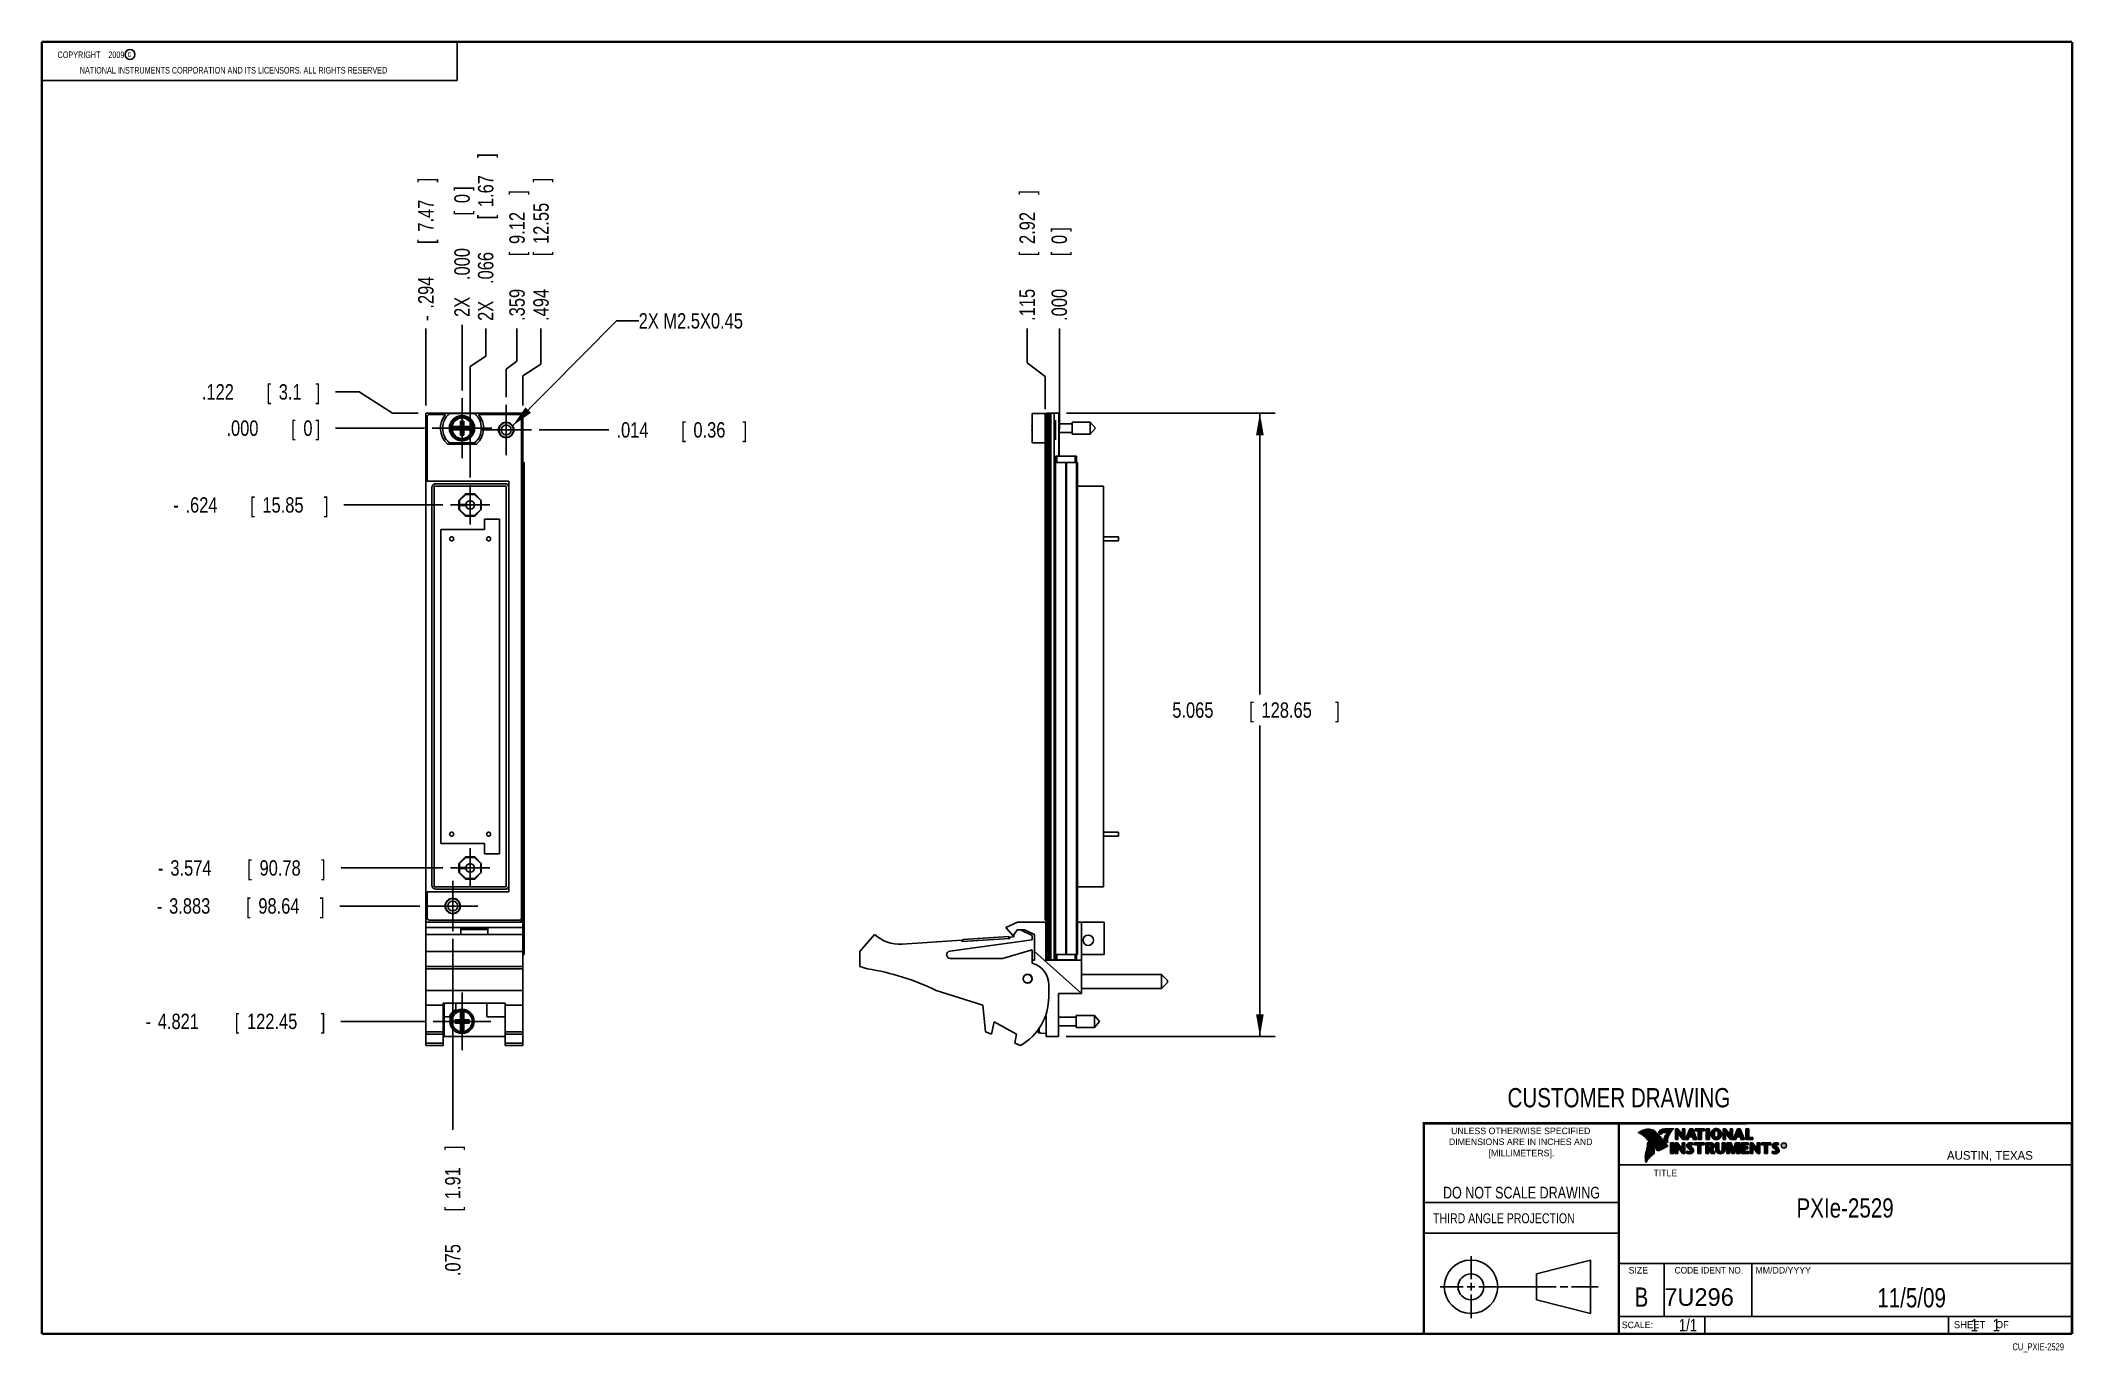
# Model space of a CAD drawing. Header units: inches. Extents: x 0.2 to 16.8, y 0.1 to 10.8.
import ezdxf
from ezdxf.enums import TextEntityAlignment as Align

# ---------------------------------------------------------------- set-up
doc = ezdxf.new("R2010")
doc.units = ezdxf.units.IN
doc.header["$LTSCALE"] = 0.935
doc.header["$MEASUREMENT"] = 0
doc.linetypes.add('CENTER', pattern=[0.6, 0.375, -0.075, 0.075, -0.075])
doc.layers.get('0').update_dxf_attribs({"linetype": 'CONTINUOUS'})
for name, color, linetype in [('DEFAULT_1', 7, 'CENTER'), ('DETAIL', 7, 'CONTINUOUS'), ('DIMENSIONS', 7, 'CONTINUOUS')]:
    doc.layers.add(name, color=color, linetype=linetype)
doc.styles.get("Standard").update_dxf_attribs({"font": 'txt', "width": 0.8})
doc.dimstyles.new('DIMSTYLE_1', dxfattribs={"dimtxt": 0.125, "dimasz": 0.18, "dimexe": 0.18, "dimexo": 0.0625, "dimgap": 0.09, "dimtad": 0, "dimtih": 1, "dimtoh": 1, "dimdec": 3, "dimzin": 4, "dimdsep": 46, "dimtxsty": 'STANDARD', "dimblk": '_FILLED', "dimblk1": '_FILLED', "dimblk2": '_FILLED', "dimcen": 0.09, "dimadec": 0, "dimazin": 0, "dimtp": 0.001, "dimtm": 0.001, "dimtfac": 1, "dimtdec": 3, "dimtofl": 0, "dimtmove": 0, "dimatfit": 3, "dimldrblk": '_FILLED', "dimfxl": 1, "dimtolj": 1, "dimtzin": 4, "dimarcsym": 0})
doc.dimstyles.new('DIMSTYLE_2', dxfattribs={"dimtxt": 0.125, "dimasz": 0.18, "dimexe": 0.18, "dimexo": 0.0625, "dimgap": 0.09, "dimtad": 0, "dimtih": 1, "dimtoh": 1, "dimdec": 3, "dimzin": 4, "dimdsep": 46, "dimtxsty": 'STANDARD', "dimblk": '_FILLED', "dimblk1": '_FILLED', "dimblk2": '_FILLED', "dimcen": 0.09, "dimadec": 0, "dimazin": 0, "dimtp": 0.001, "dimtm": 0.001, "dimtfac": 1, "dimtdec": 3, "dimtofl": 0, "dimtmove": 0, "dimatfit": 3, "dimldrblk": '_FILLED', "dimfxl": 1, "dimtolj": 1, "dimtzin": 4, "dimarcsym": 0})

msp = doc.modelspace()

# ---------------------------------------------------------------- texts
at = {"color": 2, "linetype": 'CONTINUOUS', "width": 0.8}
for s, height, p in [('c', 0.053, (0.946, 10.6363)), ('NATIONAL INSTRUMENTS CORPORATION AND ITS LICENSORS. ALL RIGHTS RESERVED', 0.053, (0.5583, 10.5016)), ('THIRD ANGLE PROJECTION', 0.08, (11.5564, 1.1584))]:
    msp.add_text(s, height=height, dxfattribs=at).set_placement(p)
at = {"color": 7, "linetype": 'CONTINUOUS', "width": 0.8}
for s, height, p in [('CUSTOMER DRAWING', 0.15625, (13.0668, 2.1001)), ('DO NOT SCALE DRAWING', 0.095, (12.2754, 1.3592)), ('B', 0.1562, (13.2497, 0.4798))]:
    msp.add_text(s, height=height, dxfattribs=at).set_placement(p, align=Align.CENTER)
at = {"color": 2, "linetype": 'CONTINUOUS'}
for s, p in [('DIMENSIONS ARE IN INCHES AND', (12.2688, 1.7933)), ('UNLESS OTHERWISE SPECIFIED', (12.2688, 1.8819)), ('[MILLIMETERS].', (12.2746, 1.7015))]:
    msp.add_text(s, height=0.053254, dxfattribs=at).set_placement(p, align=Align.CENTER)
for s, height, p in [('R', 0.0217, (14.3971, 1.7782)), ('AUSTIN, TEXAS', 0.069617, (15.7327, 1.6745)), ('TITLE', 0.05325, (13.3474, 1.5397)), ('SIZE', 0.05325, (13.1451, 0.7494)), ('MM/DD/YYYY', 0.05325, (14.1765, 0.7494)), ('SCALE:', 0.05325, (13.0904, 0.3053)), ('SHEET    OF', 0.057262, (15.7892, 0.3052))]:
    msp.add_text(s, height=height, dxfattribs=at).set_placement(p)
at = {"color": 2, "linetype": 'CONTINUOUS', "width": 0.95}
msp.add_text('CODE IDENT NO.', height=0.053254, dxfattribs=at).set_placement((13.7978, 0.7494), align=Align.CENTER)
at = {"color": 7, "linetype": 'CONTINUOUS'}
msp.add_text('7U296', height=0.14316, dxfattribs=at).set_placement((13.4363, 0.4866))
at = {"color": 7, "linetype": 'CONTINUOUS', "width": 0.8}
msp.add_text('1/1', height=0.1, dxfattribs=at).set_placement((13.7025, 0.2805), align=Align.RIGHT)
at = {"color": 2, "linetype": 'CONTINUOUS', "width": 0.8}
msp.add_text('CU_PXIE-2529', height=0.057262, dxfattribs=at).set_placement((16.6837, 0.1254), align=Align.RIGHT)
at = {"color": 2, "linetype": 'CONTINUOUS', "insert": (0.3125, 10.6805), "char_height": 0.053, "width": 0.8904, "attachment_point": 1}
msp.add_mtext('    COPYRIGHT    2009', dxfattribs=at)
at = {"color": 7, "linetype": 'CONTINUOUS'}
for s, insert, char_height, width, attachment_point in [('PXIe-2529\\P ', (14.9051, 1.3603), 0.15625, 1.125, 2), ('11/5/09 ', (15.4455, 0.6307), 0.15625, 1, 2), ('    1    1', (15.8075, 0.3805), 0.1, 0.8, 1)]:
    msp.add_mtext(s, dxfattribs=dict(at, insert=insert, char_height=char_height, width=width, attachment_point=attachment_point))
at = {"layer": 'DETAIL', "color": 2, "linetype": 'CONTINUOUS', "width": 0.8}
msp.add_text('2X M2.5X0.45', height=0.125, dxfattribs=at).set_placement((5.1002, 8.4288))

# ---------------------------------------------------------------- blocks, each defined once
blk = doc.blocks.new('*D0')
at = {"layer": 'DIMENSIONS', "color": 2, "linetype": 'CONTINUOUS'}
for p, q in [((2.828, 7.914), (2.637, 7.914)), ((3.1, 7.741), (2.828, 7.914)), ((3.308, 7.741), (3.1, 7.741))]:
    blk.add_line(p, q, dxfattribs=at)
at = {"layer": 'DIMENSIONS', "color": 2, "linetype": 'CONTINUOUS', "width": 0.8}
for s, p in [('.122', (1.55, 7.852)), ('[', (2.075, 7.852)), ('3.1', (2.175, 7.852)), (']', (2.475, 7.852))]:
    blk.add_text(s, height=0.125, dxfattribs=at).set_placement(p)
blk = doc.blocks.new('_FILLED')
at = {"color": 0, "linetype": 'BYBLOCK'}
blk.add_solid([(0, 0), (-1, 0.174), (-1, -0.174)], dxfattribs=at)
blk = doc.blocks.new('*D1')
at = {"layer": 'DIMENSIONS', "color": 2, "linetype": 'CONTINUOUS'}
blk.add_line((4.291, 7.605), (4.858, 7.605), dxfattribs=at)
at = {"layer": 'DIMENSIONS', "color": 2, "linetype": 'CONTINUOUS', "width": 0.8}
for s, p in [('.014', (4.92, 7.543)), ('[', (5.445, 7.543)), ('0.36', (5.545, 7.543)), (']', (5.945, 7.543))]:
    blk.add_text(s, height=0.125, dxfattribs=at).set_placement(p)
blk = doc.blocks.new('*D2')
at = {"layer": 'DIMENSIONS', "color": 2, "linetype": 'CONTINUOUS'}
blk.add_line((3.508, 6.995), (2.705, 6.995), dxfattribs=at)
at = {"layer": 'DIMENSIONS', "color": 2, "linetype": 'CONTINUOUS', "width": 0.8}
for s, p in [('-', (1.317, 6.933)), ('.624', (1.417, 6.933)), ('[', (1.942, 6.933)), ('15.85', (2.042, 6.933)), (']', (2.542, 6.933))]:
    blk.add_text(s, height=0.125, dxfattribs=at).set_placement(p)
blk = doc.blocks.new('*D3')
at = {"layer": 'DIMENSIONS', "color": 2, "linetype": 'CONTINUOUS'}
blk.add_line((3.508, 4.045), (2.682, 4.045), dxfattribs=at)
at = {"layer": 'DIMENSIONS', "color": 2, "linetype": 'CONTINUOUS', "width": 0.8}
for s, p in [('-', (1.194, 3.983)), ('3.574', (1.294, 3.983)), ('[', (1.919, 3.983)), ('90.78', (2.019, 3.983)), (']', (2.519, 3.983))]:
    blk.add_text(s, height=0.125, dxfattribs=at).set_placement(p)
blk = doc.blocks.new('*D4')
at = {"layer": 'DIMENSIONS', "color": 2, "linetype": 'CONTINUOUS'}
blk.add_line((3.323, 3.736), (2.671, 3.736), dxfattribs=at)
at = {"layer": 'DIMENSIONS', "color": 2, "linetype": 'CONTINUOUS', "width": 0.8}
for s, p in [('3.883', (1.284, 3.674)), ('[', (1.909, 3.674)), ('98.64', (2.009, 3.674)), (']', (2.509, 3.674)), ('-', (1.184, 3.674))]:
    blk.add_text(s, height=0.125, dxfattribs=at).set_placement(p)
blk = doc.blocks.new('*D5')
at = {"layer": 'DIMENSIONS', "color": 2, "linetype": 'CONTINUOUS'}
blk.add_line((3.368, 2.798), (2.679, 2.798), dxfattribs=at)
at = {"layer": 'DIMENSIONS', "color": 2, "linetype": 'CONTINUOUS', "width": 0.8}
for s, p in [('4.821', (1.192, 2.736)), ('[', (1.817, 2.736)), ('122.45', (1.917, 2.736)), (']', (2.517, 2.736)), ('-', (1.092, 2.736))]:
    blk.add_text(s, height=0.125, dxfattribs=at).set_placement(p)
blk = doc.blocks.new('*D6')
at = {"layer": 'DIMENSIONS', "color": 2, "linetype": 'CONTINUOUS'}
blk.add_line((3.359, 7.619), (2.637, 7.619), dxfattribs=at)
at = {"layer": 'DIMENSIONS', "color": 2, "linetype": 'CONTINUOUS', "width": 0.8}
for s, p in [('.000', (1.75, 7.557)), ('[', (2.275, 7.557)), ('0', (2.375, 7.557)), (']', (2.475, 7.557))]:
    blk.add_text(s, height=0.125, dxfattribs=at).set_placement(p)
blk = doc.blocks.new('*D7')
at = {"layer": 'DIMENSIONS', "color": 2, "linetype": 'CONTINUOUS'}
for p, q in [((4.111, 8.163), (4.111, 8.429)), ((4.024, 8.099), (4.111, 8.163)), ((4.024, 7.872), (4.024, 8.099))]:
    blk.add_line(p, q, dxfattribs=at)
at = {"layer": 'DIMENSIONS', "color": 2, "linetype": 'CONTINUOUS', "width": 0.8}
for s, p in [(']', (4.174, 9.516)), ('9.12', (4.174, 9.116)), ('[', (4.174, 9.016)), ('.359', (4.174, 8.491))]:
    blk.add_text(s, height=0.125, rotation=90, dxfattribs=at).set_placement(p)
blk = doc.blocks.new('*D8')
at = {"layer": 'DIMENSIONS', "color": 2, "linetype": 'CONTINUOUS'}
for p, q in [((4.306, 8.139), (4.306, 8.429)), ((4.159, 8.044), (4.306, 8.139)), ((4.159, 7.804), (4.159, 8.044))]:
    blk.add_line(p, q, dxfattribs=at)
at = {"layer": 'DIMENSIONS', "color": 2, "linetype": 'CONTINUOUS', "width": 0.8}
for s, p in [(']', (4.369, 9.616)), ('12.55', (4.369, 9.116)), ('[', (4.369, 9.016)), ('.494', (4.369, 8.491))]:
    blk.add_text(s, height=0.125, rotation=90, dxfattribs=at).set_placement(p)
blk = doc.blocks.new('*D9')
at = {"layer": 'DIMENSIONS', "color": 2, "linetype": 'CONTINUOUS'}
blk.add_line((3.371, 7.804), (3.371, 8.428), dxfattribs=at)
at = {"layer": 'DIMENSIONS', "color": 2, "linetype": 'CONTINUOUS', "width": 0.8}
for s, p in [(']', (3.433, 9.616)), ('7.47', (3.433, 9.216)), ('[', (3.433, 9.116)), ('.294', (3.433, 8.591)), ('-', (3.433, 8.491))]:
    blk.add_text(s, height=0.125, rotation=90, dxfattribs=at).set_placement(p)
blk = doc.blocks.new('*D10')
at = {"layer": 'DIMENSIONS', "color": 2, "linetype": 'CONTINUOUS'}
for p, q in [((3.857, 8.204), (3.857, 8.428)), ((3.73, 8.12), (3.857, 8.204)), ((3.73, 7.218), (3.73, 8.12))]:
    blk.add_line(p, q, dxfattribs=at)
at = {"layer": 'DIMENSIONS', "color": 2, "linetype": 'CONTINUOUS', "width": 0.8}
for s, p in [(']', (3.919, 9.816)), ('1.67', (3.919, 9.416)), ('[', (3.919, 9.316)), ('.066', (3.919, 8.791)), ('2X ', (3.919, 8.491))]:
    blk.add_text(s, height=0.125, rotation=90, dxfattribs=at).set_placement(p)
blk = doc.blocks.new('*D11')
at = {"layer": 'DIMENSIONS', "color": 2, "linetype": 'CONTINUOUS'}
blk.add_line((3.59, 3.469), (3.59, 1.916), dxfattribs=at)
at = {"layer": 'DIMENSIONS', "color": 2, "linetype": 'CONTINUOUS', "width": 0.8}
for s, p in [(']', (3.652, 1.753)), ('1.91', (3.652, 1.353)), ('[', (3.652, 1.253)), ('.075', (3.652, 0.728))]:
    blk.add_text(s, height=0.125, rotation=90, dxfattribs=at).set_placement(p)
blk = doc.blocks.new('*D12')
at = {"layer": 'DIMENSIONS', "color": 2, "linetype": 'CONTINUOUS'}
blk.add_line((3.665, 7.925), (3.665, 8.46), dxfattribs=at)
at = {"layer": 'DIMENSIONS', "color": 2, "linetype": 'CONTINUOUS', "width": 0.8}
for s, p in [(']', (3.727, 9.548)), ('0', (3.727, 9.448)), ('[', (3.727, 9.348)), ('.000', (3.727, 8.823)), ('2X ', (3.727, 8.523))]:
    blk.add_text(s, height=0.125, rotation=90, dxfattribs=at).set_placement(p)
blk = doc.blocks.new('*D13')
at = {"layer": 'DIMENSIONS', "color": 2, "linetype": 'CONTINUOUS'}
for p, q in [((8.576, 7.741), (10.274, 7.741)), ((10.149, 7.741), (10.149, 5.454)), ((10.149, 2.676), (10.149, 5.204)), ((8.574, 2.676), (10.274, 2.676))]:
    blk.add_line(p, q, dxfattribs=at)
at = {"layer": 'DIMENSIONS', "color": 2, "linetype": 'CONTINUOUS', "xscale": 0.18, "yscale": 0.18, "zscale": 0.18}
for p, rotation in [((10.149, 7.741), 90), ((10.149, 2.676), 270)]:
    blk.add_blockref('_FILLED', p, dxfattribs=dict(at, rotation=rotation))
at = {"layer": 'DIMENSIONS', "color": 2, "linetype": 'CONTINUOUS', "width": 0.8}
for s, p in [('5.065', (9.437, 5.266)), ('[', (10.062, 5.266)), ('128.65', (10.162, 5.266)), (']', (10.762, 5.266))]:
    blk.add_text(s, height=0.125, dxfattribs=at).set_placement(p)
blk = doc.blocks.new('*D14')
at = {"layer": 'DIMENSIONS', "color": 2, "linetype": 'CONTINUOUS'}
for p, q in [((8.257, 8.15), (8.257, 8.429)), ((8.404, 8.038), (8.257, 8.15)), ((8.404, 7.774), (8.404, 8.038))]:
    blk.add_line(p, q, dxfattribs=at)
at = {"layer": 'DIMENSIONS', "color": 2, "linetype": 'CONTINUOUS', "width": 0.8}
for s, p in [(']', (8.32, 9.516)), ('2.92', (8.32, 9.116)), ('[', (8.32, 9.016)), ('.115', (8.32, 8.491))]:
    blk.add_text(s, height=0.125, rotation=90, dxfattribs=at).set_placement(p)
blk = doc.blocks.new('*D15')
at = {"layer": 'DIMENSIONS', "color": 2, "linetype": 'CONTINUOUS'}
blk.add_line((8.519, 7.612), (8.519, 8.429), dxfattribs=at)
at = {"layer": 'DIMENSIONS', "color": 2, "linetype": 'CONTINUOUS', "width": 0.8}
for s, p in [(']', (8.581, 9.216)), ('0', (8.581, 9.116)), ('[', (8.581, 9.016)), ('.000', (8.581, 8.491))]:
    blk.add_text(s, height=0.125, rotation=90, dxfattribs=at).set_placement(p)

# ---------------------------------------------------------------- dimensions: what is measured, and where the dimension line sits
at = {"layer": 'DIMENSIONS', "color": 2, "linetype": 'CONTINUOUS'}
for feature_location, offset, dtype, origin, text, picture, middle in [((3.7304, 7.2177), (0.1265, 1.2106), 0, (3.6645, 7.8628), '2X <>', '*D10', (3.8569, 9.2033)), ((3.3705, 7.8038), (0, 0.6245), 1, (3.6645, 7.8628), '-<>', '*D9', (3.3705, 9.1033)), ((3.664540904, 7.9253013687), (0, 0.5348508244), 1, (3.664540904, 7.8628013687), '2X <>', '*D12', (3.664540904, 9.0851521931)), ((3.368, 2.7984), (-0.6889, 0), 0, (3.421, 7.6193), '-<>', '*D5', (1.8541, 2.7984)), ((3.3225, 3.736), (-0.6512, 0), 0, (3.421, 7.6193), '-<>', '*D4', (1.8964, 3.736)), ((3.5079, 4.0452), (-0.8259, 0), 0, (3.421, 7.6193), '-<>', '*D3', (1.9069, 4.0452)), ((3.5079, 6.9952), (-0.8032, 0), 0, (3.421, 7.6193), '-<>', '*D2', (1.9797, 6.9952))]:
    dim = msp.add_ordinate_dim(feature_location=feature_location, offset=offset, dtype=dtype, origin=origin, text=text, dimstyle='DIMSTYLE_1', dxfattribs=at)
    dim.commit()
    dim.dimension.update_dxf_attribs({"geometry": picture, "text_midpoint": middle})
for feature_location, offset, dtype, origin, picture, middle in [((4.1585, 7.8038), (0.1478, 0.625), 0, (3.6645, 7.8628), '*D8', (4.3063, 9.1038)), ((4.0235, 7.8721), (0.0876, 0.5567), 0, (3.6645, 7.8628), '*D7', (4.1111, 9.0538)), ((8.4037, 7.7738), (-0.1464, 0.655), 0, (8.5187, 7.5497), '*D14', (8.2573, 9.0538)), ((8.5187147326, 7.6121666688), (0, 0.8166346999), 1, (8.5187147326, 7.5496666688), '*D15', (8.5187147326, 8.9038013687)), ((3.308, 7.7413), (-0.6706, 0.173), 0, (3.421, 7.6193), '*D0', (2.0624, 7.9143)), ((3.358540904, 7.6193013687), (-0.7211074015, 0), 0, (3.421040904, 7.6193013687), '*D6', (2.1624335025, 7.6193013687)), ((3.5895, 3.469), (0, -1.5531), 1, (3.6645, 7.6193), '*D11', (3.5895, 1.2909)), ((4.2906, 7.605), (0.5672, 0), 0, (3.6645, 7.6193), '*D1', (5.4827, 7.605))]:
    dim = msp.add_ordinate_dim(feature_location=feature_location, offset=offset, dtype=dtype, origin=origin, dimstyle='DIMSTYLE_1', dxfattribs=at)
    dim.commit()
    dim.dimension.update_dxf_attribs({"geometry": picture, "text_midpoint": middle})
dim = msp.add_linear_dim(base=(10.1491, 7.7413), p1=(8.5736, 2.6764), p2=(8.5762, 7.7413), angle=90, dimstyle='DIMSTYLE_2', dxfattribs=at)
dim.commit()
dim.dimension.update_dxf_attribs({"geometry": '*D13', "text_midpoint": (10.1491, 5.3285), "dimtype": 160})

# ---------------------------------------------------------------- linework, layer by layer
at = {"color": 2, "linetype": 'CONTINUOUS'}
for p, q in [((0.25, 10.7586), (3.625, 10.7586)), ((0.25, 10.7586), (0.25, 10.4456)), ((3.625, 10.7586), (3.625, 10.4456)), ((0.25, 10.4456), (3.625, 10.4456)), ((13.0652, 1.9695), (16.745, 1.9695)), ((13.0652, 1.9695), (13.0652, 0.2605)), ((13.2311, 1.8934), (13.2311, 1.8949)), ((13.2347, 1.8921), (13.2347, 1.8972)), ((13.2382, 1.8907), (13.2382, 1.8994)), ((13.2418, 1.8892), (13.2418, 1.9015)), ((13.2453, 1.8876), (13.2453, 1.9035)), ((13.2489, 1.8858), (13.2489, 1.9054)), ((13.2524, 1.8839), (13.2524, 1.9069)), ((13.256, 1.8818), (13.256, 1.9084)), ((13.2596, 1.8796), (13.2596, 1.9098)), ((13.2631, 1.8772), (13.2631, 1.9111)), ((13.2667, 1.8747), (13.2667, 1.9124)), ((13.2702, 1.872), (13.2702, 1.9135)), ((13.2738, 1.869), (13.2738, 1.9146)), ((13.2773, 1.8658), (13.2773, 1.9155)), ((13.2809, 1.8624), (13.2809, 1.9164)), ((13.2844, 1.8587), (13.2844, 1.9173)), ((13.288, 1.8549), (13.288, 1.9181)), ((13.2915, 1.851), (13.2915, 1.9188)), ((13.2951, 1.8471), (13.2951, 1.9194)), ((13.2987, 1.8431), (13.2987, 1.9198)), ((13.3022, 1.8391), (13.3022, 1.92)), ((13.3058, 1.8351), (13.3058, 1.9201)), ((13.3093, 1.8311), (13.3093, 1.9201)), ((13.3129, 1.827), (13.3129, 1.9199)), ((13.3164, 1.8229), (13.3164, 1.9196)), ((13.32, 1.8188), (13.32, 1.9192)), ((13.3235, 1.8146), (13.3235, 1.9186)), ((13.3271, 1.8104), (13.3271, 1.9179)), ((13.3306, 1.8062), (13.3306, 1.9172)), ((13.3342, 1.802), (13.3342, 1.9163)), ((13.3378, 1.7978), (13.3378, 1.9151)), ((13.3413, 1.7937), (13.3413, 1.9138)), ((13.3449, 1.7897), (13.3449, 1.9122)), ((13.3484, 1.7856), (13.3484, 1.9103)), ((13.352, 1.7817), (13.352, 1.9081)), ((13.3555, 1.7778), (13.3555, 1.9055)), ((13.3591, 1.7739), (13.3591, 1.9026)), ((13.3626, 1.7701), (13.3626, 1.8991)), ((13.3662, 1.7663), (13.3662, 1.8952)), ((13.3697, 1.7625), (13.3697, 1.8915)), ((13.3733, 1.7588), (13.3733, 1.8878)), ((13.3769, 1.7556), (13.3769, 1.8841)), ((13.3804, 1.7529), (13.3804, 1.8803)), ((13.384, 1.7512), (13.384, 1.8766)), ((13.3875, 1.7509), (13.3875, 1.8728)), ((13.4022, 1.878), (13.3901, 1.8922)), ((13.3911, 1.7518), (13.3911, 1.8691)), ((13.4029, 1.881), (13.3927, 1.893)), ((13.3946, 1.8908), (13.3946, 1.8999)), ((13.3946, 1.7533), (13.3946, 1.8653)), ((13.3982, 1.8866), (13.3982, 1.9062)), ((13.3982, 1.7548), (13.3982, 1.8615)), ((13.4017, 1.8824), (13.4017, 1.9101)), ((13.4017, 1.7563), (13.4017, 1.8574)), ((13.4053, 1.8823), (13.4053, 1.9129)), ((13.4053, 1.7578), (13.4053, 1.8531)), ((13.4088, 1.8844), (13.4088, 1.915)), ((13.4088, 1.7593), (13.4088, 1.8488)), ((13.4124, 1.887), (13.4124, 1.9167)), ((13.4124, 1.7609), (13.4124, 1.8445)), ((13.4159, 1.89), (13.4159, 1.9182)), ((13.4159, 1.7625), (13.4159, 1.8402)), ((13.4195, 1.8937), (13.4195, 1.9193)), ((13.4195, 1.7641), (13.4195, 1.8359)), ((13.4231, 1.8964), (13.4231, 1.9203)), ((13.4231, 1.7657), (13.4231, 1.8316)), ((13.4266, 1.8982), (13.4266, 1.9209)), ((13.4266, 1.7674), (13.4266, 1.8273)), ((13.4302, 1.8995), (13.4302, 1.9214)), ((13.4302, 1.7691), (13.4302, 1.823)), ((13.4414, 1.8328), (13.4319, 1.8437)), ((13.4337, 1.8997), (13.4337, 1.922)), ((13.4337, 1.7708), (13.4337, 1.8187)), ((13.4433, 1.8344), (13.4349, 1.844)), ((13.4373, 1.8991), (13.4373, 1.9224)), ((13.4373, 1.8413), (13.4373, 1.8491)), ((13.4408, 1.898), (13.4408, 1.9228)), ((13.4408, 1.8372), (13.4408, 1.8572)), ((13.4444, 1.8972), (13.4444, 1.9231)), ((13.4444, 1.8331), (13.4444, 1.8665)), ((13.4479, 1.8969), (13.4479, 1.9234)), ((13.4479, 1.8288), (13.4479, 1.873)), ((13.4515, 1.8966), (13.4515, 1.9236)), ((13.4515, 1.8247), (13.4515, 1.8764)), ((13.4529, 1.9261), (13.5132, 1.9271)), ((13.453, 1.9236), (13.5067, 1.9245)), ((13.455, 1.8965), (13.455, 1.9237)), ((13.455, 1.8207), (13.455, 1.878)), ((13.4586, 1.8964), (13.4586, 1.9237)), ((13.4586, 1.8303), (13.4586, 1.879)), ((13.4622, 1.8957), (13.4622, 1.9238)), ((13.4622, 1.8535), (13.4622, 1.8795)), ((13.4657, 1.8935), (13.4657, 1.9238)), ((13.4657, 1.8636), (13.4657, 1.8798)), ((13.4693, 1.872), (13.4693, 1.9239)), ((13.4728, 1.8794), (13.4728, 1.9239)), ((13.4764, 1.8859), (13.4764, 1.924)), ((13.4799, 1.8919), (13.4799, 1.924)), ((13.4835, 1.8973), (13.4835, 1.9241)), ((13.487, 1.9023), (13.487, 1.9242)), ((13.4906, 1.9069), (13.4906, 1.9242)), ((13.4941, 1.9112), (13.4941, 1.9243)), ((13.4977, 1.9153), (13.4977, 1.9243)), ((13.5013, 1.9191), (13.5013, 1.9244)), ((13.5261, 1.9263), (13.5451, 1.9263)), ((13.5261, 1.839), (13.5261, 1.9263)), ((13.5466, 1.839), (13.5261, 1.839)), ((13.5286, 1.9237), (13.5439, 1.9237)), ((13.5286, 1.8415), (13.5286, 1.9237)), ((13.5441, 1.8415), (13.5286, 1.8415)), ((13.5332, 1.8415), (13.5332, 1.9237)), ((13.5367, 1.8415), (13.5367, 1.9237)), ((13.5402, 1.8415), (13.5402, 1.9237)), ((13.5441, 1.8976), (13.5437, 1.9237)), ((13.5439, 1.9237), (13.5854, 1.869)), ((13.5873, 1.8415), (13.5441, 1.8976)), ((13.5441, 1.8976), (13.5441, 1.8415)), ((13.5451, 1.9263), (13.5829, 1.8765)), ((13.586, 1.839), (13.5466, 1.8902)), ((13.5466, 1.8902), (13.5466, 1.839)), ((13.5471, 1.8936), (13.5471, 1.9194)), ((13.5506, 1.8891), (13.5506, 1.9149)), ((13.5541, 1.8846), (13.5541, 1.9103)), ((13.5576, 1.8801), (13.5576, 1.9057)), ((13.561, 1.8756), (13.561, 1.9011)), ((13.5645, 1.8711), (13.5645, 1.8965)), ((13.568, 1.8665), (13.568, 1.8919)), ((13.5715, 1.862), (13.5715, 1.8874)), ((13.575, 1.8575), (13.575, 1.8828)), ((13.5784, 1.853), (13.5784, 1.8782)), ((13.5819, 1.8485), (13.5819, 1.8736)), ((13.5829, 1.9263), (13.6036, 1.9263)), ((13.5829, 1.8765), (13.5829, 1.9263)), ((13.5854, 1.9237), (13.6011, 1.9237)), ((13.5854, 1.869), (13.5854, 1.9237)), ((13.5854, 1.844), (13.5854, 1.869)), ((13.6036, 1.839), (13.586, 1.839)), ((13.6011, 1.8415), (13.5873, 1.8415)), ((13.5889, 1.8415), (13.5889, 1.9237)), ((13.5923, 1.8415), (13.5923, 1.9237)), ((13.5958, 1.8415), (13.5958, 1.9237)), ((13.5993, 1.8415), (13.5993, 1.9237)), ((13.6011, 1.9237), (13.6011, 1.8415)), ((13.6036, 1.9263), (13.6036, 1.839)), ((13.6088, 1.839), (13.6444, 1.9262)), ((13.6294, 1.839), (13.6088, 1.839)), ((13.6125, 1.8415), (13.6461, 1.9237)), ((13.6277, 1.8415), (13.6125, 1.8415)), ((13.6167, 1.8415), (13.6167, 1.8516)), ((13.6201, 1.8415), (13.6201, 1.8601)), ((13.6236, 1.8415), (13.6236, 1.8686)), ((13.6271, 1.8415), (13.6271, 1.8771)), ((13.6361, 1.8623), (13.6277, 1.8415)), ((13.6378, 1.8598), (13.6294, 1.839)), ((13.6306, 1.8486), (13.6306, 1.8857)), ((13.634, 1.8573), (13.634, 1.8942)), ((13.6665, 1.8623), (13.6361, 1.8623)), ((13.6375, 1.8623), (13.6375, 1.9027)), ((13.6647, 1.8598), (13.6378, 1.8598)), ((13.6388, 1.8711), (13.65, 1.9073)), ((13.6639, 1.8711), (13.6388, 1.8711)), ((13.641, 1.8781), (13.641, 1.9112)), ((13.641, 1.8623), (13.641, 1.8711)), ((13.6423, 1.8736), (13.6519, 1.9048)), ((13.6606, 1.8736), (13.6423, 1.8736)), ((13.6444, 1.9262), (13.6664, 1.9262)), ((13.6445, 1.8893), (13.6445, 1.9197)), ((13.6445, 1.8623), (13.6445, 1.8711)), ((13.6461, 1.9237), (13.6647, 1.9237)), ((13.6479, 1.9006), (13.6479, 1.9237)), ((13.6479, 1.8623), (13.6479, 1.8711)), ((13.65, 1.9073), (13.6541, 1.9073)), ((13.6514, 1.9073), (13.6514, 1.9237)), ((13.6514, 1.8623), (13.6514, 1.8711)), ((13.6519, 1.9048), (13.6521, 1.9048)), ((13.6521, 1.9048), (13.6606, 1.8736)), ((13.6541, 1.9073), (13.6639, 1.8711)), ((13.6549, 1.9043), (13.6549, 1.9237)), ((13.6549, 1.8623), (13.6549, 1.8711)), ((13.6584, 1.8915), (13.6584, 1.9237)), ((13.6584, 1.8623), (13.6584, 1.8711)), ((13.6618, 1.8787), (13.6618, 1.9237)), ((13.6618, 1.8623), (13.6618, 1.8711)), ((13.6647, 1.9237), (13.6959, 1.8415)), ((13.6717, 1.839), (13.6647, 1.8598)), ((13.6653, 1.8623), (13.6653, 1.922)), ((13.6664, 1.9262), (13.6995, 1.839)), ((13.6735, 1.8415), (13.6665, 1.8623)), ((13.6688, 1.8555), (13.6688, 1.9128)), ((13.6995, 1.839), (13.6717, 1.839)), ((13.6723, 1.8452), (13.6723, 1.9037)), ((13.6959, 1.8415), (13.6735, 1.8415)), ((13.6757, 1.8415), (13.6757, 1.8945)), ((13.6792, 1.8415), (13.6792, 1.8854)), ((13.6827, 1.8415), (13.6827, 1.8762)), ((13.6862, 1.8415), (13.6862, 1.8671)), ((13.6866, 1.9262), (13.7634, 1.9262)), ((13.6866, 1.9099), (13.6866, 1.9262)), ((13.7118, 1.9099), (13.6866, 1.9099)), ((13.6891, 1.9237), (13.7609, 1.9237)), ((13.6891, 1.9125), (13.6891, 1.9237)), ((13.7143, 1.9125), (13.6891, 1.9125)), ((13.6896, 1.8415), (13.6896, 1.8579)), ((13.6931, 1.9125), (13.6931, 1.9237)), ((13.6931, 1.8415), (13.6931, 1.8488)), ((13.6966, 1.9125), (13.6966, 1.9237)), ((13.7001, 1.9125), (13.7001, 1.9237)), ((13.7035, 1.9125), (13.7035, 1.9237)), ((13.707, 1.9125), (13.707, 1.9237)), ((13.7105, 1.9125), (13.7105, 1.9237)), ((13.7118, 1.839), (13.7118, 1.9099)), ((13.7382, 1.839), (13.7118, 1.839)), ((13.7143, 1.9125), (13.714, 1.9237)), ((13.7143, 1.8415), (13.7143, 1.9125)), ((13.7357, 1.8415), (13.7143, 1.8415)), ((13.7174, 1.8415), (13.7174, 1.9237)), ((13.7209, 1.8415), (13.7209, 1.9237)), ((13.7244, 1.8415), (13.7244, 1.9237)), ((13.7279, 1.8415), (13.7279, 1.9237)), ((13.7313, 1.8415), (13.7313, 1.9237)), ((13.7357, 1.9125), (13.7348, 1.9237)), ((13.7609, 1.9125), (13.7357, 1.9125)), ((13.7357, 1.9125), (13.7357, 1.8415)), ((13.7634, 1.9099), (13.7382, 1.9099)), ((13.7382, 1.9099), (13.7382, 1.839)), ((13.7383, 1.9125), (13.7383, 1.9237)), ((13.7418, 1.9125), (13.7418, 1.9237)), ((13.7452, 1.9125), (13.7452, 1.9237)), ((13.7487, 1.9125), (13.7487, 1.9237)), ((13.7522, 1.9125), (13.7522, 1.9237)), ((13.7557, 1.9125), (13.7557, 1.9237)), ((13.7591, 1.9125), (13.7591, 1.9237)), ((13.7609, 1.9237), (13.7609, 1.9125)), ((13.7634, 1.9262), (13.7634, 1.9099)), ((13.7768, 1.9262), (13.8031, 1.9262)), ((13.7768, 1.839), (13.7768, 1.9262)), ((13.8031, 1.839), (13.7768, 1.839)), ((13.7794, 1.9237), (13.8006, 1.9237)), ((13.7794, 1.8415), (13.7794, 1.9237)), ((13.8006, 1.8415), (13.7794, 1.8415)), ((13.7835, 1.8415), (13.7835, 1.9237)), ((13.787, 1.8415), (13.787, 1.9237)), ((13.7904, 1.8415), (13.7904, 1.9237)), ((13.7939, 1.8415), (13.7939, 1.9237)), ((13.7974, 1.8415), (13.7974, 1.9237)), ((13.8006, 1.9237), (13.8006, 1.8415)), ((13.8031, 1.9262), (13.8031, 1.839)), ((13.8154, 1.8853), (13.8155, 1.8871)), ((13.8154, 1.8834), (13.8154, 1.8853)), ((13.8154, 1.8816), (13.8154, 1.8834)), ((13.8155, 1.8797), (13.8154, 1.8816)), ((13.8155, 1.8871), (13.8157, 1.8889)), ((13.8157, 1.8779), (13.8155, 1.8797)), ((13.8157, 1.8889), (13.8159, 1.8907)), ((13.8159, 1.876), (13.8157, 1.8779)), ((13.8159, 1.8907), (13.8161, 1.8924)), ((13.8162, 1.8742), (13.8159, 1.876)), ((13.8161, 1.8924), (13.8165, 1.8941)), ((13.8166, 1.8724), (13.8162, 1.8742)), ((13.8165, 1.8941), (13.8169, 1.8958)), ((13.817, 1.8706), (13.8166, 1.8724)), ((13.8169, 1.8958), (13.8174, 1.8975)), ((13.8174, 1.8689), (13.817, 1.8706)), ((13.8174, 1.8975), (13.8179, 1.8991)), ((13.8179, 1.8672), (13.8174, 1.8689)), ((13.8179, 1.8991), (13.8185, 1.9006)), ((13.8179, 1.8852), (13.818, 1.8869)), ((13.8179, 1.8834), (13.8179, 1.8852)), ((13.818, 1.8817), (13.8179, 1.8834)), ((13.8185, 1.8655), (13.8179, 1.8672)), ((13.818, 1.8869), (13.8182, 1.8886)), ((13.8181, 1.8799), (13.818, 1.8817)), ((13.8182, 1.8781), (13.8181, 1.8799)), ((13.8182, 1.8886), (13.8184, 1.8903)), ((13.8184, 1.8764), (13.8182, 1.8781)), ((13.8184, 1.8903), (13.8186, 1.892)), ((13.8187, 1.8746), (13.8184, 1.8764)), ((13.8185, 1.9006), (13.8191, 1.9021)), ((13.8191, 1.8639), (13.8185, 1.8655)), ((13.8186, 1.892), (13.819, 1.8936)), ((13.8191, 1.8729), (13.8187, 1.8746)), ((13.819, 1.8936), (13.8193, 1.8952)), ((13.8191, 1.9021), (13.8198, 1.9036)), ((13.8194, 1.8712), (13.8191, 1.8729)), ((13.8198, 1.8623), (13.8191, 1.8639)), ((13.8193, 1.8952), (13.8198, 1.8967)), ((13.8199, 1.8696), (13.8194, 1.8712)), ((13.8198, 1.9036), (13.8206, 1.9051)), ((13.8198, 1.8967), (13.8203, 1.8982)), ((13.8205, 1.8607), (13.8198, 1.8623)), ((13.8204, 1.8679), (13.8199, 1.8696)), ((13.8203, 1.8982), (13.8208, 1.8997)), ((13.8209, 1.8664), (13.8204, 1.8679)), ((13.8213, 1.8592), (13.8205, 1.8607)), ((13.8206, 1.9051), (13.8214, 1.9065)), ((13.8208, 1.8997), (13.8214, 1.9011)), ((13.8209, 1.8664), (13.8208, 1.8997)), ((13.8215, 1.8648), (13.8209, 1.8664)), ((13.8221, 1.8578), (13.8213, 1.8592)), ((13.8214, 1.9065), (13.8223, 1.9079)), ((13.8214, 1.9011), (13.8221, 1.9025)), ((13.8221, 1.8633), (13.8215, 1.8648)), ((13.8221, 1.9025), (13.8228, 1.9038)), ((13.8228, 1.8619), (13.8221, 1.8633)), ((13.823, 1.8563), (13.8221, 1.8578)), ((13.8223, 1.9079), (13.8232, 1.9092)), ((13.8228, 1.9038), (13.8236, 1.9052)), ((13.8235, 1.8604), (13.8228, 1.8619)), ((13.8239, 1.855), (13.823, 1.8563)), ((13.8232, 1.9092), (13.8243, 1.9106)), ((13.8243, 1.8591), (13.8235, 1.8604)), ((13.8236, 1.9052), (13.8244, 1.9065)), ((13.8249, 1.8536), (13.8239, 1.855)), ((13.8243, 1.9106), (13.8253, 1.9119)), ((13.8243, 1.8591), (13.8244, 1.9065)), ((13.8251, 1.8577), (13.8243, 1.8591)), ((13.8244, 1.9065), (13.8253, 1.9077)), ((13.826, 1.8523), (13.8249, 1.8536)), ((13.826, 1.8564), (13.8251, 1.8577)), ((13.8253, 1.9119), (13.8265, 1.9132)), ((13.8253, 1.9077), (13.8262, 1.909)), ((13.8269, 1.8552), (13.826, 1.8564)), ((13.8271, 1.8511), (13.826, 1.8523)), ((13.8262, 1.909), (13.8273, 1.9102)), ((13.8265, 1.9132), (13.8276, 1.9144)), ((13.8279, 1.854), (13.8269, 1.8552)), ((13.8282, 1.8499), (13.8271, 1.8511)), ((13.8273, 1.9102), (13.8283, 1.9114)), ((13.8276, 1.9144), (13.8288, 1.9156)), ((13.8279, 1.854), (13.8283, 1.9114)), ((13.8289, 1.8528), (13.8279, 1.854)), ((13.8294, 1.8487), (13.8282, 1.8499)), ((13.8283, 1.9114), (13.8294, 1.9126)), ((13.8288, 1.9156), (13.8301, 1.9167)), ((13.83, 1.8517), (13.8289, 1.8528)), ((13.8294, 1.9126), (13.8306, 1.9137)), ((13.8306, 1.8476), (13.8294, 1.8487)), ((13.8311, 1.8506), (13.83, 1.8517)), ((13.8301, 1.9167), (13.8314, 1.9178)), ((13.8306, 1.9137), (13.8318, 1.9148)), ((13.8319, 1.8466), (13.8306, 1.8476)), ((13.8311, 1.8506), (13.8318, 1.9148)), ((13.8323, 1.8496), (13.8311, 1.8506)), ((13.8314, 1.9178), (13.8327, 1.9188)), ((13.8318, 1.9148), (13.833, 1.9158)), ((13.8332, 1.8456), (13.8319, 1.8466)), ((13.8335, 1.8486), (13.8323, 1.8496)), ((13.8327, 1.9188), (13.834, 1.9198)), ((13.833, 1.9158), (13.8342, 1.9168)), ((13.8346, 1.8447), (13.8332, 1.8456)), ((13.8347, 1.8477), (13.8335, 1.8486)), ((13.834, 1.9198), (13.8354, 1.9207)), ((13.8342, 1.9168), (13.8355, 1.9177)), ((13.836, 1.8438), (13.8346, 1.8447)), ((13.8347, 1.8477), (13.8355, 1.9177)), ((13.836, 1.8468), (13.8347, 1.8477)), ((13.8354, 1.9207), (13.8368, 1.9215)), ((13.8355, 1.9177), (13.8368, 1.9185)), ((13.8373, 1.846), (13.836, 1.8468)), ((13.8374, 1.843), (13.836, 1.8438)), ((13.8368, 1.9215), (13.8382, 1.9223)), ((13.8368, 1.9185), (13.8381, 1.9193)), ((13.8386, 1.8452), (13.8373, 1.846)), ((13.839, 1.8423), (13.8374, 1.843)), ((13.8381, 1.9193), (13.8394, 1.92)), ((13.8386, 1.8452), (13.8381, 1.9193)), ((13.8382, 1.9223), (13.8397, 1.923)), ((13.84, 1.8445), (13.8386, 1.8452)), ((13.8405, 1.8416), (13.839, 1.8423)), ((13.8394, 1.92), (13.8408, 1.9207)), ((13.8397, 1.923), (13.8412, 1.9237)), ((13.8397, 1.8857), (13.8398, 1.8868)), ((13.8397, 1.8845), (13.8397, 1.8857)), ((13.8397, 1.8833), (13.8397, 1.8845)), ((13.8397, 1.8821), (13.8397, 1.8833)), ((13.8397, 1.8809), (13.8397, 1.8821)), ((13.8398, 1.8796), (13.8397, 1.8809)), ((13.8398, 1.8868), (13.8399, 1.888)), ((13.8399, 1.8784), (13.8398, 1.8796)), ((13.8399, 1.888), (13.84, 1.8891)), ((13.84, 1.8773), (13.8399, 1.8784)), ((13.84, 1.8891), (13.8401, 1.8902)), ((13.8401, 1.8761), (13.84, 1.8773)), ((13.8415, 1.8439), (13.84, 1.8445)), ((13.8401, 1.8902), (13.8402, 1.8913)), ((13.8402, 1.8749), (13.8401, 1.8761)), ((13.8402, 1.8913), (13.8403, 1.8924)), ((13.8404, 1.8738), (13.8402, 1.8749)), ((13.8403, 1.8924), (13.8405, 1.8934)), ((13.8405, 1.8727), (13.8404, 1.8738)), ((13.8405, 1.8934), (13.8407, 1.8944)), ((13.8407, 1.8716), (13.8405, 1.8727)), ((13.8421, 1.8409), (13.8405, 1.8416)), ((13.8407, 1.8944), (13.8409, 1.8954)), ((13.841, 1.8706), (13.8407, 1.8716)), ((13.8408, 1.9207), (13.8422, 1.9213)), ((13.8409, 1.8954), (13.8411, 1.8963)), ((13.8412, 1.8696), (13.841, 1.8706)), ((13.8411, 1.8963), (13.8414, 1.8972)), ((13.8412, 1.9237), (13.8427, 1.9243)), ((13.8414, 1.8686), (13.8412, 1.8696)), ((13.8414, 1.8972), (13.8416, 1.8981)), ((13.8417, 1.8677), (13.8414, 1.8686)), ((13.8415, 1.8439), (13.8417, 1.8678)), ((13.843, 1.8433), (13.8415, 1.8439)), ((13.8416, 1.8981), (13.8419, 1.899)), ((13.842, 1.8667), (13.8417, 1.8677)), ((13.8419, 1.899), (13.8422, 1.8999)), ((13.842, 1.8991), (13.8422, 1.9213)), ((13.8423, 1.8658), (13.842, 1.8667)), ((13.8438, 1.8404), (13.8421, 1.8409)), ((13.8422, 1.9213), (13.8436, 1.9219)), ((13.8422, 1.8999), (13.8426, 1.9007)), ((13.8422, 1.8844), (13.8423, 1.8856)), ((13.8422, 1.8833), (13.8422, 1.8844)), ((13.8422, 1.8821), (13.8422, 1.8833)), ((13.8423, 1.8809), (13.8422, 1.8821)), ((13.8423, 1.8867), (13.8424, 1.8878)), ((13.8423, 1.8856), (13.8423, 1.8867)), ((13.8423, 1.8798), (13.8423, 1.8809)), ((13.8424, 1.8786), (13.8423, 1.8798)), ((13.8427, 1.865), (13.8423, 1.8658)), ((13.8424, 1.8878), (13.8425, 1.8889)), ((13.8425, 1.8775), (13.8424, 1.8786)), ((13.8425, 1.8889), (13.8426, 1.89)), ((13.8426, 1.8764), (13.8425, 1.8775)), ((13.8426, 1.9007), (13.843, 1.9016)), ((13.8426, 1.89), (13.8427, 1.891)), ((13.8427, 1.8753), (13.8426, 1.8764)), ((13.8427, 1.9243), (13.8443, 1.9248)), ((13.8427, 1.891), (13.8428, 1.892)), ((13.8429, 1.8742), (13.8427, 1.8753)), ((13.8431, 1.8641), (13.8427, 1.865)), ((13.8428, 1.892), (13.843, 1.893)), ((13.843, 1.8731), (13.8429, 1.8742)), ((13.843, 1.9016), (13.8434, 1.9024)), ((13.843, 1.893), (13.8432, 1.8939)), ((13.8432, 1.8721), (13.843, 1.8731)), ((13.8445, 1.8428), (13.843, 1.8433)), ((13.8434, 1.8633), (13.8431, 1.8641)), ((13.8432, 1.8939), (13.8434, 1.8948)), ((13.8434, 1.8712), (13.8432, 1.8721)), ((13.8434, 1.9024), (13.8438, 1.9032)), ((13.8434, 1.8948), (13.8436, 1.8957)), ((13.8436, 1.8702), (13.8434, 1.8712)), ((13.8439, 1.8625), (13.8434, 1.8633)), ((13.8436, 1.9219), (13.8451, 1.9224)), ((13.8436, 1.8957), (13.8438, 1.8965)), ((13.8439, 1.8693), (13.8436, 1.8702)), ((13.8438, 1.9032), (13.8443, 1.904)), ((13.8438, 1.8965), (13.844, 1.8974)), ((13.8455, 1.8399), (13.8438, 1.8404)), ((13.8441, 1.8684), (13.8439, 1.8693)), ((13.8443, 1.8617), (13.8439, 1.8625)), ((13.844, 1.8974), (13.8443, 1.8982)), ((13.8444, 1.8676), (13.8441, 1.8684)), ((13.8443, 1.9248), (13.8459, 1.9253)), ((13.8443, 1.904), (13.8447, 1.9047)), ((13.8443, 1.8982), (13.8446, 1.899)), ((13.8448, 1.8609), (13.8443, 1.8617)), ((13.8447, 1.8667), (13.8444, 1.8676)), ((13.8462, 1.8423), (13.8445, 1.8428)), ((13.8446, 1.899), (13.8449, 1.8997)), ((13.8447, 1.9047), (13.8453, 1.9055)), ((13.845, 1.8659), (13.8447, 1.8667)), ((13.8453, 1.8602), (13.8448, 1.8609)), ((13.8449, 1.8997), (13.8453, 1.9005)), ((13.8454, 1.8651), (13.845, 1.8659)), ((13.8451, 1.9224), (13.8466, 1.9229)), ((13.8453, 1.9055), (13.8451, 1.9224)), ((13.8453, 1.9055), (13.8458, 1.9062)), ((13.8453, 1.9005), (13.8456, 1.9012)), ((13.8458, 1.8595), (13.8453, 1.8602)), ((13.8457, 1.8644), (13.8454, 1.8651)), ((13.8473, 1.8395), (13.8455, 1.8399)), ((13.8456, 1.9012), (13.846, 1.902)), ((13.8461, 1.8637), (13.8457, 1.8644)), ((13.8458, 1.9062), (13.8464, 1.9068)), ((13.8464, 1.8588), (13.8458, 1.8595)), ((13.846, 1.8424), (13.8458, 1.8595)), ((13.8459, 1.9253), (13.8476, 1.9257)), ((13.846, 1.902), (13.8464, 1.9027)), ((13.8465, 1.863), (13.8461, 1.8637)), ((13.8478, 1.8419), (13.8462, 1.8423)), ((13.8464, 1.9068), (13.847, 1.9074)), ((13.8464, 1.9027), (13.8468, 1.9033)), ((13.847, 1.8581), (13.8464, 1.8588)), ((13.8469, 1.8623), (13.8465, 1.863)), ((13.8466, 1.9229), (13.8481, 1.9233)), ((13.8468, 1.9033), (13.8473, 1.9039)), ((13.8473, 1.8617), (13.8469, 1.8623)), ((13.847, 1.9074), (13.8477, 1.908)), ((13.8477, 1.8575), (13.847, 1.8581)), ((13.8473, 1.9039), (13.8478, 1.9045)), ((13.8478, 1.8611), (13.8473, 1.8617)), ((13.8491, 1.8391), (13.8473, 1.8395)), ((13.8476, 1.9257), (13.8492, 1.9261)), ((13.8477, 1.908), (13.8483, 1.9086)), ((13.8483, 1.857), (13.8477, 1.8575)), ((13.8478, 1.9045), (13.8482, 1.9051)), ((13.8483, 1.8605), (13.8478, 1.8611)), ((13.8495, 1.8416), (13.8478, 1.8419)), ((13.8481, 1.9233), (13.8497, 1.9236)), ((13.8482, 1.9051), (13.8488, 1.9056)), ((13.8483, 1.9086), (13.849, 1.9091)), ((13.8488, 1.8599), (13.8483, 1.8605)), ((13.849, 1.8564), (13.8483, 1.857)), ((13.8488, 1.9056), (13.8493, 1.9061)), ((13.8494, 1.8594), (13.8488, 1.8599)), ((13.849, 1.9091), (13.8497, 1.9095)), ((13.8498, 1.8559), (13.849, 1.8564)), ((13.8509, 1.8388), (13.8491, 1.8391)), ((13.8492, 1.9261), (13.8509, 1.9264)), ((13.8493, 1.9061), (13.8498, 1.9065)), ((13.8499, 1.8589), (13.8494, 1.8594)), ((13.8495, 1.9094), (13.8495, 1.9236)), ((13.8495, 1.8416), (13.8495, 1.8561)), ((13.8513, 1.8413), (13.8495, 1.8416)), ((13.8497, 1.9236), (13.8513, 1.9239)), ((13.8497, 1.9095), (13.8505, 1.9099)), ((13.8498, 1.9065), (13.8504, 1.9069)), ((13.8505, 1.8555), (13.8498, 1.8559)), ((13.8505, 1.8585), (13.8499, 1.8589)), ((13.8504, 1.9069), (13.851, 1.9073)), ((13.8505, 1.9099), (13.8512, 1.9103)), ((13.8511, 1.8581), (13.8505, 1.8585)), ((13.8513, 1.8551), (13.8505, 1.8555)), ((13.8509, 1.9264), (13.8527, 1.9266)), ((13.8528, 1.8386), (13.8509, 1.8388)), ((13.851, 1.9073), (13.8516, 1.9077)), ((13.8518, 1.8577), (13.8511, 1.8581)), ((13.8512, 1.9103), (13.852, 1.9106)), ((13.8513, 1.9239), (13.853, 1.9241)), ((13.8521, 1.8547), (13.8513, 1.8551)), ((13.853, 1.8411), (13.8513, 1.8413)), ((13.8516, 1.9077), (13.8523, 1.908)), ((13.8524, 1.8574), (13.8518, 1.8577)), ((13.852, 1.9106), (13.8528, 1.9109)), ((13.853, 1.8544), (13.8521, 1.8547)), ((13.8523, 1.908), (13.8529, 1.9083)), ((13.8531, 1.8571), (13.8524, 1.8574)), ((13.8527, 1.9266), (13.8544, 1.9268)), ((13.8528, 1.9109), (13.8536, 1.9111)), ((13.8547, 1.8384), (13.8528, 1.8386)), ((13.8529, 1.9083), (13.8536, 1.9085)), ((13.853, 1.9241), (13.8546, 1.9243)), ((13.853, 1.9109), (13.853, 1.9241)), ((13.8538, 1.8542), (13.853, 1.8544)), ((13.853, 1.8411), (13.853, 1.8544)), ((13.8548, 1.841), (13.853, 1.8411)), ((13.8538, 1.8568), (13.8531, 1.8571)), ((13.8536, 1.9111), (13.8545, 1.9113)), ((13.8536, 1.9085), (13.8543, 1.9087)), ((13.8545, 1.8566), (13.8538, 1.8568)), ((13.8547, 1.854), (13.8538, 1.8542)), ((13.8543, 1.9087), (13.855, 1.9089)), ((13.8544, 1.9268), (13.8561, 1.9269)), ((13.8545, 1.9113), (13.8553, 1.9115)), ((13.8552, 1.8564), (13.8545, 1.8566)), ((13.8546, 1.9243), (13.8563, 1.9244)), ((13.8556, 1.8538), (13.8547, 1.854)), ((13.8565, 1.8384), (13.8547, 1.8384)), ((13.8566, 1.8409), (13.8548, 1.841)), ((13.855, 1.9089), (13.8557, 1.909)), ((13.8559, 1.8563), (13.8552, 1.8564)), ((13.8553, 1.9115), (13.8562, 1.9116)), ((13.8565, 1.8537), (13.8556, 1.8538)), ((13.8557, 1.909), (13.8565, 1.9091)), ((13.8567, 1.8562), (13.8559, 1.8563)), ((13.8561, 1.9269), (13.8579, 1.927)), ((13.8562, 1.9116), (13.8571, 1.9117)), ((13.8563, 1.9244), (13.8579, 1.9245)), ((13.8565, 1.9116), (13.8565, 1.9244)), ((13.8565, 1.9091), (13.8572, 1.9092)), ((13.8574, 1.8537), (13.8565, 1.8537)), ((13.8565, 1.8409), (13.8565, 1.8537)), ((13.8584, 1.8383), (13.8565, 1.8384)), ((13.8584, 1.8408), (13.8566, 1.8409)), ((13.8574, 1.8562), (13.8567, 1.8562)), ((13.8571, 1.9117), (13.858, 1.9117)), ((13.8572, 1.9092), (13.858, 1.9092)), ((13.8582, 1.8562), (13.8574, 1.8562)), ((13.8583, 1.8537), (13.8574, 1.8537)), ((13.8579, 1.927), (13.8596, 1.927)), ((13.8579, 1.9245), (13.8596, 1.9244)), ((13.858, 1.9117), (13.8589, 1.9117)), ((13.858, 1.9092), (13.8587, 1.9091)), ((13.8589, 1.8563), (13.8582, 1.8562)), ((13.8592, 1.8537), (13.8583, 1.8537)), ((13.8601, 1.8409), (13.8584, 1.8408)), ((13.8602, 1.8384), (13.8584, 1.8383)), ((13.8587, 1.9091), (13.8595, 1.9091)), ((13.8589, 1.9117), (13.8598, 1.9116)), ((13.8597, 1.8564), (13.8589, 1.8563)), ((13.8601, 1.8539), (13.8592, 1.8537)), ((13.8595, 1.9091), (13.8602, 1.909)), ((13.8596, 1.927), (13.8614, 1.9269)), ((13.8596, 1.9244), (13.8612, 1.9243)), ((13.8605, 1.8565), (13.8597, 1.8564)), ((13.8598, 1.9116), (13.8607, 1.9114)), ((13.8599, 1.8409), (13.8601, 1.8539)), ((13.861, 1.854), (13.8601, 1.8539)), ((13.8618, 1.841), (13.8601, 1.8409)), ((13.8602, 1.909), (13.861, 1.9088)), ((13.862, 1.8384), (13.8602, 1.8384)), ((13.8612, 1.8567), (13.8605, 1.8565)), ((13.8607, 1.9114), (13.8616, 1.9113)), ((13.861, 1.9114), (13.8612, 1.9243)), ((13.861, 1.9088), (13.8617, 1.9086)), ((13.8619, 1.8542), (13.861, 1.854)), ((13.8612, 1.9243), (13.8628, 1.9242)), ((13.862, 1.8569), (13.8612, 1.8567)), ((13.8614, 1.9269), (13.8631, 1.9267)), ((13.8616, 1.9113), (13.8624, 1.911)), ((13.8617, 1.9086), (13.8624, 1.9084)), ((13.8635, 1.8411), (13.8618, 1.841)), ((13.8627, 1.8545), (13.8619, 1.8542)), ((13.8627, 1.8571), (13.862, 1.8569)), ((13.8638, 1.8386), (13.862, 1.8384)), ((13.8624, 1.911), (13.8632, 1.9108)), ((13.8624, 1.9084), (13.8631, 1.9081)), ((13.8634, 1.8574), (13.8627, 1.8571)), ((13.8636, 1.8547), (13.8627, 1.8545)), ((13.8628, 1.9242), (13.8644, 1.924)), ((13.8631, 1.9267), (13.8648, 1.9265)), ((13.8631, 1.9081), (13.8638, 1.9079)), ((13.8632, 1.9108), (13.864, 1.9105)), ((13.8641, 1.8577), (13.8634, 1.8574)), ((13.8634, 1.8411), (13.8636, 1.8547)), ((13.8652, 1.8413), (13.8635, 1.8411)), ((13.8644, 1.8551), (13.8636, 1.8547)), ((13.8638, 1.9079), (13.8645, 1.9076)), ((13.8656, 1.8388), (13.8638, 1.8386)), ((13.864, 1.9105), (13.8648, 1.9102)), ((13.8647, 1.858), (13.8641, 1.8577)), ((13.8643, 1.9104), (13.8644, 1.924)), ((13.8644, 1.924), (13.8661, 1.9237)), ((13.8652, 1.8554), (13.8644, 1.8551)), ((13.8645, 1.9076), (13.8651, 1.9072)), ((13.8653, 1.8584), (13.8647, 1.858)), ((13.8648, 1.9265), (13.8665, 1.9262)), ((13.8648, 1.9102), (13.8656, 1.9098)), ((13.8651, 1.9072), (13.8657, 1.9069)), ((13.8659, 1.8558), (13.8652, 1.8554)), ((13.8668, 1.8416), (13.8652, 1.8413)), ((13.8659, 1.8588), (13.8653, 1.8584)), ((13.8656, 1.9098), (13.8663, 1.9094)), ((13.8673, 1.8391), (13.8656, 1.8388)), ((13.8657, 1.9069), (13.8662, 1.9065)), ((13.8665, 1.8592), (13.8659, 1.8588)), ((13.8667, 1.8562), (13.8659, 1.8558)), ((13.8661, 1.9237), (13.8676, 1.9233)), ((13.8662, 1.9065), (13.8668, 1.9061)), ((13.8663, 1.9094), (13.867, 1.909)), ((13.8665, 1.9262), (13.8682, 1.9258)), ((13.867, 1.8596), (13.8665, 1.8592)), ((13.8674, 1.8567), (13.8667, 1.8562)), ((13.8668, 1.9061), (13.8673, 1.9056)), ((13.8685, 1.842), (13.8668, 1.8416)), ((13.8669, 1.8416), (13.867, 1.8565)), ((13.867, 1.909), (13.8677, 1.9085)), ((13.8675, 1.8601), (13.867, 1.8596)), ((13.8673, 1.9056), (13.8677, 1.9052)), ((13.869, 1.8395), (13.8673, 1.8391)), ((13.8681, 1.8572), (13.8674, 1.8567)), ((13.8675, 1.9087), (13.8676, 1.9233)), ((13.868, 1.8606), (13.8675, 1.8601)), ((13.8676, 1.9233), (13.8692, 1.9229)), ((13.8677, 1.9085), (13.8683, 1.908)), ((13.8677, 1.9052), (13.8682, 1.9047)), ((13.8684, 1.8612), (13.868, 1.8606)), ((13.8687, 1.8577), (13.8681, 1.8572)), ((13.8682, 1.9258), (13.8699, 1.9254)), ((13.8682, 1.9047), (13.8686, 1.9042)), ((13.8683, 1.908), (13.869, 1.9075)), ((13.8688, 1.8618), (13.8684, 1.8612)), ((13.8701, 1.8424), (13.8685, 1.842)), ((13.8686, 1.9042), (13.869, 1.9037)), ((13.8693, 1.8583), (13.8687, 1.8577)), ((13.8693, 1.8624), (13.8688, 1.8618)), ((13.869, 1.9075), (13.8695, 1.907)), ((13.869, 1.9037), (13.8694, 1.9031)), ((13.8707, 1.8399), (13.869, 1.8395)), ((13.8692, 1.9229), (13.8708, 1.9225)), ((13.8696, 1.8631), (13.8693, 1.8624)), ((13.8699, 1.859), (13.8693, 1.8583)), ((13.8694, 1.9031), (13.8698, 1.9025)), ((13.8695, 1.907), (13.8701, 1.9064)), ((13.87, 1.8638), (13.8696, 1.8631)), ((13.8698, 1.9025), (13.8701, 1.9019)), ((13.8699, 1.9254), (13.8715, 1.9249)), ((13.8704, 1.8596), (13.8699, 1.859)), ((13.8704, 1.8645), (13.87, 1.8638)), ((13.8701, 1.9064), (13.8706, 1.9058)), ((13.8701, 1.9019), (13.8704, 1.9012)), ((13.8716, 1.8428), (13.8701, 1.8424)), ((13.8704, 1.9012), (13.8708, 1.9005)), ((13.8707, 1.8653), (13.8704, 1.8645)), ((13.8709, 1.8603), (13.8704, 1.8596)), ((13.8706, 1.9058), (13.8711, 1.9052)), ((13.871, 1.8661), (13.8707, 1.8653)), ((13.8724, 1.8404), (13.8707, 1.8399)), ((13.8708, 1.9225), (13.8723, 1.922)), ((13.871, 1.9053), (13.8708, 1.9225)), ((13.8708, 1.9005), (13.8711, 1.8998)), ((13.8714, 1.8611), (13.8709, 1.8603)), ((13.8713, 1.8669), (13.871, 1.8661)), ((13.8711, 1.9052), (13.8715, 1.9045)), ((13.8711, 1.8998), (13.8714, 1.899)), ((13.8716, 1.8677), (13.8713, 1.8669)), ((13.8714, 1.899), (13.8717, 1.8981)), ((13.8719, 1.8618), (13.8714, 1.8611)), ((13.8716, 1.8428), (13.8714, 1.8611)), ((13.8715, 1.9249), (13.8732, 1.9243)), ((13.8715, 1.9045), (13.872, 1.9038)), ((13.8719, 1.8686), (13.8716, 1.8677)), ((13.8732, 1.8434), (13.8716, 1.8428)), ((13.8717, 1.8981), (13.8719, 1.8972)), ((13.8719, 1.8972), (13.8722, 1.8963)), ((13.8722, 1.8695), (13.8719, 1.8686)), ((13.8723, 1.8626), (13.8719, 1.8618)), ((13.872, 1.9038), (13.8724, 1.9031)), ((13.8722, 1.8963), (13.8724, 1.8954)), ((13.8724, 1.8704), (13.8722, 1.8695)), ((13.8723, 1.922), (13.8738, 1.9214)), ((13.8727, 1.8634), (13.8723, 1.8626)), ((13.8724, 1.9031), (13.8727, 1.9023)), ((13.8724, 1.8954), (13.8727, 1.8944)), ((13.8727, 1.8713), (13.8724, 1.8704)), ((13.8741, 1.841), (13.8724, 1.8404)), ((13.8727, 1.9023), (13.8731, 1.9015)), ((13.8727, 1.8944), (13.8729, 1.8933)), ((13.8729, 1.8723), (13.8727, 1.8713)), ((13.873, 1.8643), (13.8727, 1.8634)), ((13.8729, 1.8933), (13.8731, 1.8923)), ((13.8731, 1.8733), (13.8729, 1.8723)), ((13.8734, 1.8651), (13.873, 1.8643)), ((13.8731, 1.9015), (13.8734, 1.9007)), ((13.8731, 1.8923), (13.8732, 1.8912)), ((13.8732, 1.8743), (13.8731, 1.8733)), ((13.8732, 1.9243), (13.8748, 1.9237)), ((13.8732, 1.8912), (13.8734, 1.8901)), ((13.8734, 1.8753), (13.8732, 1.8743)), ((13.8747, 1.844), (13.8732, 1.8434)), ((13.8734, 1.9007), (13.8737, 1.8998)), ((13.8734, 1.8901), (13.8735, 1.889)), ((13.8735, 1.8764), (13.8734, 1.8753)), ((13.8737, 1.866), (13.8734, 1.8651)), ((13.8735, 1.889), (13.8736, 1.8878)), ((13.8736, 1.8775), (13.8735, 1.8764)), ((13.8736, 1.8878), (13.8737, 1.8867)), ((13.8737, 1.8786), (13.8736, 1.8775)), ((13.8737, 1.8998), (13.8741, 1.8989)), ((13.8737, 1.8867), (13.8737, 1.8855)), ((13.8737, 1.8855), (13.8738, 1.8844)), ((13.8738, 1.8798), (13.8737, 1.8786)), ((13.874, 1.8669), (13.8737, 1.866)), ((13.8738, 1.9214), (13.8753, 1.9207)), ((13.8741, 1.8988), (13.8738, 1.9214)), ((13.8738, 1.8844), (13.8738, 1.8832)), ((13.8738, 1.8832), (13.8738, 1.8821)), ((13.8738, 1.8821), (13.8738, 1.8809)), ((13.8738, 1.8809), (13.8738, 1.8798)), ((13.8743, 1.8678), (13.874, 1.8669)), ((13.8741, 1.8989), (13.8744, 1.898)), ((13.8757, 1.8417), (13.8741, 1.841)), ((13.8746, 1.8688), (13.8743, 1.8678)), ((13.8744, 1.898), (13.8746, 1.897)), ((13.8747, 1.844), (13.8744, 1.8681)), ((13.8746, 1.897), (13.8749, 1.896)), ((13.8749, 1.8697), (13.8746, 1.8688)), ((13.8762, 1.8447), (13.8747, 1.844)), ((13.8748, 1.9237), (13.8763, 1.923)), ((13.8749, 1.896), (13.8751, 1.8949)), ((13.8751, 1.8707), (13.8749, 1.8697)), ((13.8751, 1.8949), (13.8754, 1.8938)), ((13.8754, 1.8718), (13.8751, 1.8707)), ((13.8753, 1.9207), (13.8767, 1.92)), ((13.8754, 1.8938), (13.8756, 1.8927)), ((13.8756, 1.8728), (13.8754, 1.8718)), ((13.8756, 1.8927), (13.8757, 1.8916)), ((13.8757, 1.8739), (13.8756, 1.8728)), ((13.8757, 1.8916), (13.8759, 1.8904)), ((13.8759, 1.875), (13.8757, 1.8739)), ((13.8773, 1.8424), (13.8757, 1.8417)), ((13.8759, 1.8904), (13.876, 1.8892)), ((13.876, 1.8762), (13.8759, 1.875)), ((13.876, 1.8892), (13.8761, 1.888)), ((13.8761, 1.8773), (13.876, 1.8762)), ((13.8761, 1.888), (13.8762, 1.8869)), ((13.8762, 1.8785), (13.8761, 1.8773)), ((13.8762, 1.8869), (13.8763, 1.8857)), ((13.8763, 1.8797), (13.8762, 1.8785)), ((13.8776, 1.8454), (13.8762, 1.8447)), ((13.8763, 1.923), (13.8778, 1.9223)), ((13.8763, 1.8857), (13.8763, 1.8844)), ((13.8763, 1.8844), (13.8763, 1.8832)), ((13.8763, 1.8832), (13.8763, 1.882)), ((13.8763, 1.882), (13.8763, 1.8808)), ((13.8763, 1.8808), (13.8763, 1.8797)), ((13.8767, 1.92), (13.8781, 1.9193)), ((13.8788, 1.8432), (13.8773, 1.8424)), ((13.8776, 1.8454), (13.8781, 1.9193)), ((13.879, 1.8462), (13.8776, 1.8454)), ((13.8778, 1.9223), (13.8793, 1.9215)), ((13.8781, 1.9193), (13.8795, 1.9185)), ((13.8803, 1.844), (13.8788, 1.8432)), ((13.8804, 1.847), (13.879, 1.8462)), ((13.8793, 1.9215), (13.8808, 1.9207)), ((13.8795, 1.9185), (13.8808, 1.9176)), ((13.8818, 1.8449), (13.8803, 1.844)), ((13.8817, 1.8479), (13.8804, 1.847)), ((13.8808, 1.9207), (13.8822, 1.9197)), ((13.8808, 1.9176), (13.8821, 1.9167)), ((13.8817, 1.8479), (13.8821, 1.9167)), ((13.883, 1.8489), (13.8817, 1.8479)), ((13.8832, 1.8459), (13.8818, 1.8449)), ((13.8821, 1.9167), (13.8833, 1.9158)), ((13.8822, 1.9197), (13.8836, 1.9188)), ((13.8842, 1.8499), (13.883, 1.8489)), ((13.8846, 1.8469), (13.8832, 1.8459)), ((13.8833, 1.9158), (13.8845, 1.9148)), ((13.8836, 1.9188), (13.8849, 1.9178)), ((13.8853, 1.8509), (13.8842, 1.8499)), ((13.8845, 1.9148), (13.8857, 1.9137)), ((13.8853, 1.8509), (13.8845, 1.9148)), ((13.8858, 1.848), (13.8846, 1.8469)), ((13.8849, 1.9178), (13.8862, 1.9167)), ((13.8864, 1.852), (13.8853, 1.8509)), ((13.8857, 1.9137), (13.8868, 1.9126)), ((13.8871, 1.8491), (13.8858, 1.848)), ((13.8862, 1.9167), (13.8874, 1.9156)), ((13.8875, 1.8532), (13.8864, 1.852)), ((13.8868, 1.9126), (13.8879, 1.9115)), ((13.8882, 1.8503), (13.8871, 1.8491)), ((13.8874, 1.9156), (13.8886, 1.9144)), ((13.8884, 1.8543), (13.8875, 1.8532)), ((13.8879, 1.9115), (13.8889, 1.9103)), ((13.8894, 1.8515), (13.8882, 1.8503)), ((13.8884, 1.8543), (13.8889, 1.9103)), ((13.8894, 1.8556), (13.8884, 1.8543)), ((13.8886, 1.9144), (13.8897, 1.9132)), ((13.8889, 1.9103), (13.8898, 1.9091)), ((13.8903, 1.8568), (13.8894, 1.8556)), ((13.8904, 1.8528), (13.8894, 1.8515)), ((13.8897, 1.9132), (13.8908, 1.9119)), ((13.8898, 1.9091), (13.8907, 1.9079)), ((13.8912, 1.8581), (13.8903, 1.8568)), ((13.8914, 1.8541), (13.8904, 1.8528)), ((13.8907, 1.9079), (13.8916, 1.9066)), ((13.8908, 1.9119), (13.8918, 1.9106)), ((13.892, 1.8595), (13.8912, 1.8581)), ((13.8924, 1.8554), (13.8914, 1.8541)), ((13.8916, 1.9066), (13.8924, 1.9053)), ((13.8918, 1.9106), (13.8928, 1.9093)), ((13.892, 1.8595), (13.8924, 1.9053)), ((13.8928, 1.8608), (13.892, 1.8595)), ((13.8924, 1.9053), (13.8932, 1.904)), ((13.8933, 1.8568), (13.8924, 1.8554)), ((13.8928, 1.9093), (13.8937, 1.908)), ((13.8935, 1.8622), (13.8928, 1.8608)), ((13.8932, 1.904), (13.8939, 1.9026)), ((13.8942, 1.8582), (13.8933, 1.8568)), ((13.8942, 1.8637), (13.8935, 1.8622)), ((13.8937, 1.908), (13.8946, 1.9066)), ((13.8939, 1.9026), (13.8945, 1.9012)), ((13.8948, 1.8651), (13.8942, 1.8637)), ((13.895, 1.8596), (13.8942, 1.8582)), ((13.8945, 1.9012), (13.8951, 1.8997)), ((13.8946, 1.9066), (13.8954, 1.9051)), ((13.8954, 1.8666), (13.8948, 1.8651)), ((13.8958, 1.8611), (13.895, 1.8596)), ((13.8951, 1.8997), (13.8956, 1.8982)), ((13.8954, 1.9051), (13.8961, 1.9037)), ((13.8959, 1.8681), (13.8954, 1.8666)), ((13.8956, 1.8982), (13.8961, 1.8967)), ((13.8959, 1.8681), (13.8956, 1.8982)), ((13.8965, 1.8626), (13.8958, 1.8611)), ((13.8964, 1.8697), (13.8959, 1.8681)), ((13.8961, 1.9037), (13.8968, 1.9022)), ((13.8961, 1.8967), (13.8966, 1.8951)), ((13.8968, 1.8713), (13.8964, 1.8697)), ((13.8971, 1.8641), (13.8965, 1.8626)), ((13.8966, 1.8951), (13.8969, 1.8934)), ((13.8968, 1.9022), (13.8974, 1.9006)), ((13.8972, 1.8729), (13.8968, 1.8713)), ((13.8969, 1.8934), (13.8973, 1.8918)), ((13.8978, 1.8657), (13.8971, 1.8641)), ((13.8975, 1.8745), (13.8972, 1.8729)), ((13.8973, 1.8918), (13.8976, 1.8901)), ((13.8974, 1.9006), (13.898, 1.899)), ((13.8977, 1.8762), (13.8975, 1.8745)), ((13.8976, 1.8901), (13.8978, 1.8883)), ((13.8979, 1.8779), (13.8977, 1.8762)), ((13.8978, 1.8883), (13.8979, 1.8866)), ((13.8983, 1.8673), (13.8978, 1.8657)), ((13.8979, 1.8866), (13.8981, 1.8848)), ((13.898, 1.8796), (13.8979, 1.8779)), ((13.898, 1.899), (13.8985, 1.8974)), ((13.8981, 1.8813), (13.898, 1.8796)), ((13.8981, 1.8848), (13.8981, 1.8831)), ((13.8981, 1.8831), (13.8981, 1.8813)), ((13.8988, 1.869), (13.8983, 1.8673)), ((13.8985, 1.8974), (13.899, 1.8957)), ((13.8993, 1.8707), (13.8988, 1.869)), ((13.899, 1.8957), (13.8994, 1.894)), ((13.8996, 1.8724), (13.8993, 1.8707)), ((13.8994, 1.894), (13.8998, 1.8922)), ((13.9, 1.8741), (13.8996, 1.8724)), ((13.8998, 1.8922), (13.9001, 1.8904)), ((13.9002, 1.8759), (13.9, 1.8741)), ((13.9001, 1.8904), (13.9003, 1.8886)), ((13.9004, 1.8777), (13.9002, 1.8759)), ((13.9003, 1.8886), (13.9005, 1.8868)), ((13.9006, 1.8795), (13.9004, 1.8777)), ((13.9005, 1.8868), (13.9006, 1.8849)), ((13.9006, 1.8849), (13.9006, 1.8831)), ((13.9006, 1.8831), (13.9006, 1.8813)), ((13.9006, 1.8813), (13.9006, 1.8795)), ((13.9129, 1.9263), (13.932, 1.9263)), ((13.9129, 1.839), (13.9129, 1.9263)), ((13.9334, 1.839), (13.9129, 1.839)), ((13.9154, 1.9237), (13.9307, 1.9237)), ((13.9154, 1.8415), (13.9154, 1.9237)), ((13.9309, 1.8415), (13.9154, 1.8415)), ((13.919, 1.8415), (13.919, 1.9237)), ((13.9234, 1.8415), (13.9234, 1.9237)), ((13.9269, 1.8415), (13.9269, 1.9237)), ((13.9294, 1.9237), (13.9309, 1.8976)), ((13.9307, 1.9237), (13.9722, 1.869)), ((13.9741, 1.8415), (13.9309, 1.8976)), ((13.9309, 1.8976), (13.9309, 1.8415)), ((13.932, 1.9263), (13.9697, 1.8765)), ((13.9329, 1.895), (13.9329, 1.9208)), ((13.9729, 1.839), (13.9334, 1.8902)), ((13.9334, 1.8902), (13.9334, 1.839)), ((13.9364, 1.8905), (13.9364, 1.9162)), ((13.9399, 1.886), (13.9399, 1.9117)), ((13.9433, 1.8815), (13.9433, 1.9071)), ((13.9468, 1.8769), (13.9468, 1.9025)), ((13.9503, 1.8724), (13.9503, 1.8979)), ((13.9538, 1.8679), (13.9538, 1.8933)), ((13.9573, 1.8634), (13.9573, 1.8888)), ((13.9607, 1.8589), (13.9607, 1.8842)), ((13.9642, 1.8544), (13.9642, 1.8796)), ((13.9677, 1.8498), (13.9677, 1.875)), ((13.9697, 1.9263), (13.9904, 1.9263)), ((13.9697, 1.8765), (13.9697, 1.9263)), ((13.9712, 1.8453), (13.9722, 1.869)), ((13.9722, 1.9237), (13.9879, 1.9237)), ((13.9722, 1.869), (13.9722, 1.9237)), ((13.9904, 1.839), (13.9729, 1.839)), ((13.9879, 1.8415), (13.9741, 1.8415)), ((13.9746, 1.8408), (13.9746, 1.9237)), ((13.9781, 1.8415), (13.9781, 1.9237)), ((13.9816, 1.8415), (13.9816, 1.9237)), ((13.9851, 1.8415), (13.9851, 1.9237)), ((13.9879, 1.9237), (13.9879, 1.8415)), ((13.9904, 1.9263), (13.9904, 1.839)), ((13.9956, 1.839), (14.0313, 1.9262)), ((14.0163, 1.839), (13.9956, 1.839)), ((13.9994, 1.8415), (14.033, 1.9237)), ((14.0146, 1.8415), (13.9994, 1.8415)), ((14.0024, 1.8415), (14.0024, 1.849)), ((14.0059, 1.8415), (14.0059, 1.8575)), ((14.0094, 1.8415), (14.0094, 1.866)), ((14.0129, 1.8415), (14.0129, 1.8745)), ((14.0229, 1.8623), (14.0146, 1.8415)), ((14.0163, 1.8459), (14.0163, 1.883)), ((14.0247, 1.8598), (14.0163, 1.839)), ((14.0198, 1.8546), (14.0198, 1.8915)), ((14.0533, 1.8623), (14.0229, 1.8623)), ((14.0233, 1.8623), (14.0233, 1.9)), ((14.0515, 1.8598), (14.0247, 1.8598)), ((14.0257, 1.8711), (14.0369, 1.9073)), ((14.0508, 1.8711), (14.0257, 1.8711)), ((14.0268, 1.8623), (14.0268, 1.9085)), ((14.0291, 1.8736), (14.0388, 1.9048)), ((14.0475, 1.8736), (14.0291, 1.8736)), ((14.0302, 1.8858), (14.0302, 1.917)), ((14.0302, 1.8623), (14.0302, 1.8711)), ((14.0313, 1.9262), (14.0533, 1.9262)), ((14.033, 1.9237), (14.0515, 1.9237)), ((14.0337, 1.897), (14.0337, 1.9237)), ((14.0337, 1.8623), (14.0337, 1.8711)), ((14.0369, 1.9073), (14.0409, 1.9073)), ((14.0372, 1.9073), (14.0372, 1.9237)), ((14.0372, 1.8623), (14.0372, 1.8711)), ((14.0388, 1.9048), (14.039, 1.9048)), ((14.039, 1.9048), (14.0475, 1.8736)), ((14.0407, 1.9073), (14.0407, 1.9237)), ((14.0407, 1.8623), (14.0407, 1.8711)), ((14.0409, 1.9073), (14.0508, 1.8711)), ((14.0441, 1.8956), (14.0441, 1.9237)), ((14.0441, 1.8623), (14.0441, 1.8711)), ((14.0476, 1.8828), (14.0476, 1.9237)), ((14.0476, 1.8623), (14.0476, 1.8711)), ((14.0511, 1.8623), (14.0511, 1.9237)), ((14.0515, 1.9237), (14.0827, 1.8415)), ((14.0585, 1.839), (14.0515, 1.8598)), ((14.0533, 1.9262), (14.0864, 1.839)), ((14.0604, 1.8415), (14.0533, 1.8623)), ((14.0546, 1.8587), (14.0546, 1.9157)), ((14.058, 1.8484), (14.058, 1.9066)), ((14.0864, 1.839), (14.0585, 1.839)), ((14.0827, 1.8415), (14.0604, 1.8415)), ((14.0615, 1.8415), (14.0615, 1.8974)), ((14.065, 1.8415), (14.065, 1.8883)), ((14.0685, 1.8415), (14.0685, 1.8791)), ((14.0719, 1.8415), (14.0719, 1.8699)), ((14.0754, 1.8415), (14.0754, 1.8608)), ((14.0789, 1.8415), (14.0789, 1.8516)), ((14.1236, 1.9262), (14.0973, 1.9262)), ((14.0973, 1.9262), (14.0973, 1.839)), ((14.0973, 1.839), (14.1555, 1.839)), ((14.1211, 1.9237), (14.0998, 1.9237)), ((14.0998, 1.9237), (14.0998, 1.8415)), ((14.0998, 1.8415), (14.153, 1.8415)), ((14.1032, 1.8415), (14.1032, 1.9237)), ((14.1067, 1.8415), (14.1067, 1.9237)), ((14.1102, 1.8415), (14.1102, 1.9237)), ((14.1136, 1.8415), (14.1136, 1.9237)), ((14.1171, 1.8415), (14.1171, 1.9237)), ((14.1206, 1.8415), (14.1206, 1.8527)), ((14.1211, 1.8527), (14.1211, 1.9237)), ((14.153, 1.8527), (14.1211, 1.8527)), ((14.1236, 1.8552), (14.1236, 1.9262)), ((14.1555, 1.8552), (14.1236, 1.8552)), ((14.1241, 1.8415), (14.1241, 1.8527)), ((14.1275, 1.8415), (14.1275, 1.8527)), ((14.131, 1.8415), (14.131, 1.8527)), ((14.1345, 1.8415), (14.1345, 1.8527)), ((14.138, 1.8415), (14.138, 1.8527)), ((14.1414, 1.8415), (14.1414, 1.8527)), ((14.1449, 1.8415), (14.1449, 1.8527)), ((14.1484, 1.8415), (14.1484, 1.8527)), ((14.153, 1.8415), (14.153, 1.8527)), ((14.1555, 1.839), (14.1555, 1.8552)), ((16.745, 1.9695), (16.745, 0.2605)), ((13.288, 1.6603), (13.288, 1.7273)), ((13.2915, 1.6655), (13.2915, 1.7383)), ((13.2951, 1.6705), (13.2951, 1.7497)), ((13.2987, 1.6752), (13.2987, 1.7654)), ((13.3541, 1.7564), (13.301, 1.8168)), ((13.3022, 1.6797), (13.3022, 1.7929)), ((13.3515, 1.7555), (13.3033, 1.8103)), ((13.3058, 1.684), (13.3058, 1.8075)), ((13.3093, 1.6881), (13.3093, 1.8035)), ((13.3129, 1.692), (13.3129, 1.7994)), ((13.3164, 1.6958), (13.3164, 1.7954)), ((13.32, 1.6994), (13.32, 1.7914)), ((13.3235, 1.7028), (13.3235, 1.7873)), ((13.3271, 1.7061), (13.3271, 1.7833)), ((13.3306, 1.7093), (13.3306, 1.7792)), ((13.3342, 1.7123), (13.3342, 1.7752)), ((13.3378, 1.7152), (13.3378, 1.7712)), ((13.3413, 1.718), (13.3413, 1.7671)), ((13.3449, 1.7208), (13.3449, 1.7631)), ((13.3484, 1.7234), (13.3484, 1.759)), ((13.351, 1.7252), (13.3515, 1.7555)), ((13.3534, 1.7238), (13.3541, 1.7564)), ((13.4373, 1.7725), (13.4373, 1.8144)), ((13.4408, 1.7743), (13.4408, 1.8101)), ((13.4444, 1.7761), (13.4444, 1.8058)), ((13.4479, 1.7779), (13.4479, 1.8015)), ((13.4515, 1.7798), (13.4515, 1.7972)), ((13.455, 1.7817), (13.455, 1.7929)), ((13.4609, 1.8106), (13.4586, 1.8131)), ((13.4586, 1.7837), (13.4586, 1.7886)), ((13.4865, 1.8113), (13.5128, 1.8113)), ((13.4865, 1.724), (13.4865, 1.8113)), ((13.5128, 1.724), (13.4865, 1.724)), ((13.489, 1.8087), (13.5103, 1.8087)), ((13.489, 1.7266), (13.489, 1.8087)), ((13.5103, 1.7266), (13.489, 1.7266)), ((13.4914, 1.7266), (13.4914, 1.8087)), ((13.4949, 1.7266), (13.4949, 1.8087)), ((13.4983, 1.7266), (13.4983, 1.8087)), ((13.5018, 1.7266), (13.5018, 1.8087)), ((13.5053, 1.7266), (13.5053, 1.8087)), ((13.5088, 1.7266), (13.5088, 1.8087)), ((13.5103, 1.8087), (13.5103, 1.7266)), ((13.5128, 1.8113), (13.5128, 1.724)), ((13.5241, 1.8113), (13.5432, 1.8113)), ((13.5241, 1.724), (13.5241, 1.8113)), ((13.5446, 1.724), (13.5241, 1.724)), ((13.5266, 1.8088), (13.5419, 1.8088)), ((13.5266, 1.7266), (13.5266, 1.8088)), ((13.5421, 1.7266), (13.5266, 1.7266)), ((13.5296, 1.7266), (13.5296, 1.8088)), ((13.5331, 1.7266), (13.5331, 1.8088)), ((13.5366, 1.7266), (13.5366, 1.8088)), ((13.5401, 1.7266), (13.5401, 1.8088)), ((13.5419, 1.8088), (13.5834, 1.7541)), ((13.5853, 1.7266), (13.5421, 1.7827)), ((13.5421, 1.7827), (13.5421, 1.7266)), ((13.5432, 1.8113), (13.5809, 1.7616)), ((13.5435, 1.7809), (13.5435, 1.8067)), ((13.5841, 1.724), (13.5446, 1.7753)), ((13.5446, 1.7753), (13.5446, 1.724)), ((13.547, 1.7763), (13.547, 1.8021)), ((13.5505, 1.7718), (13.5505, 1.7975)), ((13.554, 1.7673), (13.554, 1.7929)), ((13.5574, 1.7628), (13.5574, 1.7884)), ((13.5609, 1.7583), (13.5609, 1.7838)), ((13.5644, 1.7538), (13.5644, 1.7792)), ((13.5679, 1.7492), (13.5679, 1.7746)), ((13.5713, 1.7447), (13.5713, 1.77)), ((13.5748, 1.7402), (13.5748, 1.7654)), ((13.5783, 1.7357), (13.5783, 1.7609)), ((13.5809, 1.8113), (13.6016, 1.8113)), ((13.5809, 1.7616), (13.5809, 1.8113)), ((13.5818, 1.7312), (13.5818, 1.7563)), ((13.5834, 1.8088), (13.5991, 1.8088)), ((13.5834, 1.7541), (13.5834, 1.8088)), ((13.6016, 1.724), (13.5841, 1.724)), ((13.5852, 1.7266), (13.5852, 1.8088)), ((13.5991, 1.7266), (13.5853, 1.7266)), ((13.5887, 1.7266), (13.5887, 1.8088)), ((13.5922, 1.7266), (13.5922, 1.8088)), ((13.5957, 1.7266), (13.5957, 1.8088)), ((13.5991, 1.8088), (13.5991, 1.7266)), ((13.6016, 1.8113), (13.6016, 1.724)), ((13.614, 1.7304), (13.6218, 1.7448)), ((13.6189, 1.7271), (13.614, 1.7304)), ((13.6173, 1.7312), (13.6226, 1.741)), ((13.6201, 1.7293), (13.6173, 1.7312)), ((13.618, 1.7893), (13.6195, 1.7968)), ((13.6186, 1.7836), (13.618, 1.7893)), ((13.6206, 1.7785), (13.6186, 1.7836)), ((13.6237, 1.7251), (13.6189, 1.7271)), ((13.6195, 1.7968), (13.6242, 1.8037)), ((13.62, 1.7294), (13.62, 1.7362)), ((13.6245, 1.7276), (13.6201, 1.7293)), ((13.6206, 1.7892), (13.6219, 1.7958)), ((13.6211, 1.7842), (13.6206, 1.7892)), ((13.6233, 1.7746), (13.6206, 1.7785)), ((13.6228, 1.7797), (13.6211, 1.7842)), ((13.6218, 1.7448), (13.6251, 1.7424)), ((13.6219, 1.7958), (13.626, 1.8019)), ((13.6226, 1.741), (13.6237, 1.7402)), ((13.6252, 1.7762), (13.6228, 1.7797)), ((13.6285, 1.7694), (13.6233, 1.7746)), ((13.6235, 1.778), (13.6235, 1.7982)), ((13.6235, 1.7278), (13.6237, 1.7402)), ((13.6237, 1.7402), (13.6274, 1.7384)), ((13.6308, 1.7236), (13.6237, 1.7251)), ((13.6242, 1.8037), (13.6303, 1.8082)), ((13.6312, 1.7261), (13.6245, 1.7276)), ((13.6251, 1.7424), (13.6284, 1.7407)), ((13.6302, 1.7712), (13.6252, 1.7762)), ((13.626, 1.8019), (13.6315, 1.806)), ((13.6269, 1.7745), (13.6269, 1.8026)), ((13.6269, 1.727), (13.6269, 1.7386)), ((13.6274, 1.7384), (13.6321, 1.7368)), ((13.6284, 1.7407), (13.6327, 1.7392)), ((13.6405, 1.7593), (13.6285, 1.7694)), ((13.6422, 1.7612), (13.6302, 1.7712)), ((13.6303, 1.8082), (13.639, 1.8116)), ((13.6304, 1.771), (13.6304, 1.8051)), ((13.6304, 1.7263), (13.6304, 1.7374)), ((13.6368, 1.7227), (13.6308, 1.7236)), ((13.637, 1.7253), (13.6312, 1.7261)), ((13.6315, 1.806), (13.6396, 1.8092)), ((13.6321, 1.7368), (13.6366, 1.7362)), ((13.6327, 1.7392), (13.6366, 1.7388)), ((13.6339, 1.7682), (13.6339, 1.8069)), ((13.6339, 1.7257), (13.6339, 1.7366)), ((13.6366, 1.7388), (13.6402, 1.7391)), ((13.6366, 1.7362), (13.6408, 1.7366)), ((13.6411, 1.7226), (13.6368, 1.7227)), ((13.641, 1.7251), (13.637, 1.7253)), ((13.6374, 1.7653), (13.6374, 1.8083)), ((13.6374, 1.7252), (13.6374, 1.7362)), ((13.639, 1.8116), (13.6486, 1.8127)), ((13.6396, 1.8092), (13.6487, 1.8102)), ((13.6402, 1.7391), (13.6429, 1.7401)), ((13.6444, 1.7554), (13.6405, 1.7593)), ((13.6418, 1.7935), (13.6408, 1.8093)), ((13.6408, 1.7623), (13.6415, 1.791)), ((13.6408, 1.7366), (13.6441, 1.7379)), ((13.6408, 1.7251), (13.6408, 1.7366)), ((13.6539, 1.7268), (13.641, 1.7251)), ((13.6548, 1.7244), (13.6411, 1.7226)), ((13.6418, 1.7935), (13.6415, 1.791)), ((13.6415, 1.791), (13.6424, 1.7873)), ((13.6434, 1.796), (13.6418, 1.7935)), ((13.6464, 1.757), (13.6422, 1.7612)), ((13.6424, 1.7873), (13.646, 1.7827)), ((13.6429, 1.7401), (13.6455, 1.7419)), ((13.6458, 1.7978), (13.6434, 1.796)), ((13.6443, 1.7926), (13.6441, 1.7911)), ((13.6441, 1.7911), (13.6447, 1.7884)), ((13.6441, 1.7379), (13.6473, 1.7402)), ((13.6443, 1.7967), (13.6443, 1.8097)), ((13.6453, 1.7943), (13.6443, 1.7926)), ((13.6443, 1.7591), (13.6443, 1.7849)), ((13.6443, 1.7256), (13.6443, 1.738)), ((13.6467, 1.7518), (13.6444, 1.7554)), ((13.6447, 1.7884), (13.6479, 1.7845)), ((13.647, 1.7955), (13.6453, 1.7943)), ((13.6455, 1.7419), (13.647, 1.7443)), ((13.649, 1.7987), (13.6458, 1.7978)), ((13.646, 1.7827), (13.6577, 1.773)), ((13.649, 1.7529), (13.6464, 1.757)), ((13.6477, 1.7481), (13.6467, 1.7518)), ((13.6495, 1.7962), (13.647, 1.7955)), ((13.647, 1.7443), (13.6477, 1.7481)), ((13.6473, 1.7402), (13.6493, 1.7434)), ((13.6478, 1.7983), (13.6478, 1.8101)), ((13.6478, 1.7548), (13.6478, 1.7813)), ((13.6478, 1.726), (13.6478, 1.7405)), ((13.6479, 1.7845), (13.6594, 1.7749)), ((13.6486, 1.8127), (13.6551, 1.8122)), ((13.6487, 1.8102), (13.6547, 1.8097)), ((13.6521, 1.799), (13.649, 1.7987)), ((13.6503, 1.7482), (13.649, 1.7529)), ((13.6493, 1.7434), (13.6503, 1.7482)), ((13.6522, 1.7965), (13.6495, 1.7962)), ((13.6513, 1.7989), (13.6513, 1.81)), ((13.6513, 1.7265), (13.6513, 1.7784)), ((13.6554, 1.7989), (13.6521, 1.799)), ((13.6551, 1.7964), (13.6522, 1.7965)), ((13.6628, 1.7318), (13.6539, 1.7268)), ((13.6547, 1.8097), (13.6614, 1.8083)), ((13.6547, 1.7989), (13.6547, 1.8097)), ((13.6547, 1.7269), (13.6547, 1.7755)), ((13.6644, 1.7298), (13.6548, 1.7244)), ((13.6551, 1.8122), (13.6621, 1.8107)), ((13.6596, 1.7955), (13.6551, 1.7964)), ((13.6602, 1.7979), (13.6554, 1.7989)), ((13.6577, 1.773), (13.6607, 1.77)), ((13.6582, 1.7983), (13.6582, 1.809)), ((13.6582, 1.7292), (13.6582, 1.7725)), ((13.6594, 1.7749), (13.6626, 1.7718)), ((13.662, 1.7947), (13.6596, 1.7955)), ((13.663, 1.797), (13.6602, 1.7979)), ((13.6607, 1.77), (13.6638, 1.7668)), ((13.6614, 1.8083), (13.6655, 1.8069)), ((13.6617, 1.7974), (13.6617, 1.8082)), ((13.6617, 1.7306), (13.6617, 1.769)), ((13.6644, 1.7932), (13.662, 1.7947)), ((13.6621, 1.8107), (13.6665, 1.8093)), ((13.6626, 1.7718), (13.6657, 1.7685)), ((13.6679, 1.7375), (13.6628, 1.7318)), ((13.6633, 1.7968), (13.663, 1.797)), ((13.6678, 1.8058), (13.6633, 1.7968)), ((13.6638, 1.7668), (13.6672, 1.7625)), ((13.6713, 1.807), (13.6644, 1.7932)), ((13.6701, 1.7361), (13.6644, 1.7298)), ((13.6652, 1.8005), (13.6652, 1.807)), ((13.6652, 1.7345), (13.6652, 1.765)), ((13.6655, 1.8069), (13.6678, 1.8058)), ((13.6657, 1.7685), (13.6693, 1.7638)), ((13.6665, 1.8093), (13.6713, 1.807)), ((13.6672, 1.7625), (13.6696, 1.7575)), ((13.6705, 1.7433), (13.6679, 1.7375)), ((13.6686, 1.7383), (13.6686, 1.7595)), ((13.6693, 1.7638), (13.672, 1.7584)), ((13.6696, 1.7575), (13.6709, 1.7536)), ((13.6729, 1.7425), (13.6701, 1.7361)), ((13.6713, 1.7483), (13.6705, 1.7433)), ((13.6709, 1.7536), (13.6713, 1.7483)), ((13.672, 1.7584), (13.6734, 1.7541)), ((13.6738, 1.7482), (13.6729, 1.7425)), ((13.6734, 1.7541), (13.6738, 1.7482)), ((13.6822, 1.8113), (13.759, 1.8113)), ((13.6822, 1.795), (13.6822, 1.8113)), ((13.7074, 1.795), (13.6822, 1.795)), ((13.6847, 1.8087), (13.7565, 1.8087)), ((13.6847, 1.7975), (13.6847, 1.8087)), ((13.7099, 1.7975), (13.6847, 1.7975)), ((13.6895, 1.7975), (13.6895, 1.8087)), ((13.693, 1.7975), (13.693, 1.8087)), ((13.6964, 1.7975), (13.6964, 1.8087)), ((13.6999, 1.7975), (13.6999, 1.8087)), ((13.7034, 1.7975), (13.7034, 1.8087)), ((13.7069, 1.7975), (13.7069, 1.8087)), ((13.7074, 1.724), (13.7074, 1.795)), ((13.7338, 1.724), (13.7074, 1.724)), ((13.7099, 1.7975), (13.7103, 1.8087)), ((13.7099, 1.7266), (13.7099, 1.7975)), ((13.7313, 1.7266), (13.7099, 1.7266)), ((13.7138, 1.7266), (13.7138, 1.8087)), ((13.7173, 1.7266), (13.7173, 1.8087)), ((13.7208, 1.7266), (13.7208, 1.8087)), ((13.7242, 1.7266), (13.7242, 1.8087)), ((13.7277, 1.7266), (13.7277, 1.8087)), ((13.7313, 1.7975), (13.7312, 1.8087)), ((13.7565, 1.7975), (13.7313, 1.7975)), ((13.7313, 1.7975), (13.7313, 1.7266)), ((13.759, 1.795), (13.7338, 1.795)), ((13.7338, 1.795), (13.7338, 1.724)), ((13.7347, 1.7975), (13.7347, 1.8087)), ((13.7382, 1.7975), (13.7382, 1.8087)), ((13.7416, 1.7975), (13.7416, 1.8087)), ((13.7451, 1.7975), (13.7451, 1.8087)), ((13.7486, 1.7975), (13.7486, 1.8087)), ((13.7521, 1.7975), (13.7521, 1.8087)), ((13.7565, 1.8087), (13.7565, 1.7975)), ((13.759, 1.8113), (13.759, 1.795)), ((13.7723, 1.8113), (13.8123, 1.8113)), ((13.7723, 1.724), (13.7723, 1.8113)), ((13.7987, 1.724), (13.7723, 1.724)), ((13.7748, 1.8088), (13.8121, 1.8088)), ((13.7748, 1.7266), (13.7748, 1.8088)), ((13.7961, 1.7266), (13.7748, 1.7266)), ((13.7764, 1.7266), (13.7764, 1.8088)), ((13.7799, 1.7266), (13.7799, 1.8088)), ((13.7833, 1.7266), (13.7833, 1.8088)), ((13.7868, 1.7266), (13.7868, 1.8088)), ((13.7903, 1.7266), (13.7903, 1.8088)), ((13.7938, 1.7266), (13.7938, 1.8088)), ((13.7961, 1.7975), (13.7972, 1.8088)), ((13.8064, 1.7975), (13.7961, 1.7975)), ((13.7961, 1.7266), (13.7961, 1.7975)), ((13.7961, 1.7709), (13.8068, 1.7709)), ((13.8072, 1.7596), (13.7961, 1.7596)), ((13.8064, 1.7949), (13.7987, 1.7949)), ((13.7987, 1.7949), (13.7987, 1.7734)), ((13.7987, 1.7734), (13.8064, 1.7734)), ((13.8055, 1.7571), (13.7987, 1.7571)), ((13.7987, 1.7571), (13.7987, 1.724)), ((13.8007, 1.7975), (13.8007, 1.8088)), ((13.8007, 1.7596), (13.8007, 1.7709)), ((13.8042, 1.7975), (13.8042, 1.8088)), ((13.8042, 1.7596), (13.8042, 1.7709)), ((13.8195, 1.7224), (13.8055, 1.7571)), ((13.8093, 1.7971), (13.8064, 1.7975)), ((13.809, 1.7946), (13.8064, 1.7949)), ((13.8064, 1.7734), (13.8095, 1.7739)), ((13.8068, 1.7709), (13.8108, 1.7717)), ((13.8212, 1.7251), (13.8072, 1.7596)), ((13.8077, 1.7973), (13.8077, 1.8088)), ((13.8077, 1.7584), (13.8077, 1.7709)), ((13.8119, 1.7935), (13.809, 1.7946)), ((13.8128, 1.7958), (13.8093, 1.7971)), ((13.8095, 1.7739), (13.8129, 1.7759)), ((13.8108, 1.7717), (13.8148, 1.7741)), ((13.8111, 1.7965), (13.8111, 1.8088)), ((13.8111, 1.7498), (13.8111, 1.7718)), ((13.8144, 1.7919), (13.8119, 1.7935)), ((13.8121, 1.8088), (13.822, 1.8078)), ((13.8123, 1.8113), (13.8226, 1.8103)), ((13.8164, 1.7936), (13.8128, 1.7958)), ((13.8129, 1.7759), (13.8148, 1.778)), ((13.8161, 1.788), (13.8144, 1.7919)), ((13.8146, 1.7947), (13.8146, 1.8085)), ((13.8146, 1.7412), (13.8146, 1.774)), ((13.8148, 1.778), (13.8161, 1.7809)), ((13.8148, 1.7741), (13.8172, 1.7769)), ((13.8166, 1.7843), (13.8161, 1.788)), ((13.8161, 1.7809), (13.8166, 1.7843)), ((13.8184, 1.789), (13.8164, 1.7936)), ((13.8172, 1.7769), (13.8186, 1.7805)), ((13.8181, 1.7327), (13.8172, 1.7769)), ((13.8184, 1.789), (13.8181, 1.8082)), ((13.8191, 1.7846), (13.8184, 1.789)), ((13.8186, 1.7805), (13.8191, 1.7846)), ((13.8475, 1.7254), (13.8195, 1.7224)), ((13.8436, 1.7275), (13.8212, 1.7251)), ((13.8216, 1.7251), (13.8216, 1.8078)), ((13.822, 1.8078), (13.8301, 1.805)), ((13.8226, 1.8103), (13.8313, 1.8072)), ((13.8311, 1.7675), (13.8249, 1.7637)), ((13.8249, 1.7637), (13.8436, 1.7275)), ((13.825, 1.7255), (13.825, 1.8067)), ((13.8326, 1.7655), (13.8283, 1.7628)), ((13.8283, 1.7628), (13.8475, 1.7254)), ((13.8285, 1.7659), (13.8285, 1.8055)), ((13.8285, 1.7259), (13.8285, 1.7568)), ((13.8301, 1.805), (13.8356, 1.8006)), ((13.8343, 1.7705), (13.8311, 1.7675)), ((13.8313, 1.8072), (13.8375, 1.8024)), ((13.832, 1.7681), (13.832, 1.8035)), ((13.832, 1.7263), (13.832, 1.75)), ((13.836, 1.7686), (13.8326, 1.7655)), ((13.8374, 1.7753), (13.8343, 1.7705)), ((13.8355, 1.7715), (13.8355, 1.8007)), ((13.8355, 1.7267), (13.8355, 1.7433)), ((13.8356, 1.8006), (13.8391, 1.795)), ((13.8373, 1.7699), (13.836, 1.7686)), ((13.8397, 1.7742), (13.8373, 1.7699)), ((13.8397, 1.781), (13.8374, 1.7753)), ((13.8375, 1.8024), (13.8415, 1.7959)), ((13.8389, 1.7791), (13.8389, 1.7952)), ((13.8389, 1.727), (13.8389, 1.7365)), ((13.8391, 1.795), (13.8404, 1.7879)), ((13.8404, 1.7879), (13.8397, 1.781)), ((13.8422, 1.7804), (13.8397, 1.7742)), ((13.8415, 1.7959), (13.843, 1.788)), ((13.843, 1.788), (13.8422, 1.7804)), ((13.8532, 1.8113), (13.8796, 1.8113)), ((13.8532, 1.7572), (13.8532, 1.8113)), ((13.8551, 1.7443), (13.8532, 1.7572)), ((13.8605, 1.7343), (13.8551, 1.7443)), ((13.8558, 1.8088), (13.8771, 1.8088)), ((13.8558, 1.7574), (13.8558, 1.8088)), ((13.8576, 1.7451), (13.8558, 1.7574)), ((13.8625, 1.736), (13.8576, 1.7451)), ((13.8598, 1.741), (13.8598, 1.8088)), ((13.8689, 1.7271), (13.8605, 1.7343)), ((13.8702, 1.7293), (13.8625, 1.736)), ((13.8633, 1.7353), (13.8633, 1.8088)), ((13.8667, 1.7323), (13.8667, 1.8088)), ((13.8792, 1.7237), (13.8689, 1.7271)), ((13.8702, 1.7293), (13.8702, 1.8088)), ((13.8797, 1.7262), (13.8702, 1.7293)), ((13.8737, 1.7282), (13.8737, 1.8088)), ((13.8771, 1.8088), (13.8771, 1.7651)), ((13.8771, 1.7651), (13.8775, 1.756)), ((13.8772, 1.727), (13.8775, 1.756)), ((13.8775, 1.756), (13.8789, 1.7488)), ((13.8789, 1.7488), (13.8824, 1.7427)), ((13.8916, 1.7225), (13.8792, 1.7237)), ((13.8796, 1.8113), (13.8796, 1.7653)), ((13.8796, 1.7653), (13.88, 1.7565)), ((13.8916, 1.7251), (13.8797, 1.7262)), ((13.88, 1.7565), (13.8811, 1.75)), ((13.8806, 1.7258), (13.8806, 1.7457)), ((13.8811, 1.75), (13.884, 1.7447)), ((13.8824, 1.7427), (13.8873, 1.7391)), ((13.884, 1.7447), (13.8878, 1.7416)), ((13.8841, 1.7257), (13.8841, 1.7414)), ((13.8873, 1.7391), (13.8937, 1.7382)), ((13.8876, 1.7254), (13.8876, 1.7389)), ((13.8878, 1.7416), (13.8931, 1.7406)), ((13.8911, 1.725), (13.8911, 1.7386)), ((13.9034, 1.7265), (13.8916, 1.7251)), ((13.904, 1.724), (13.8916, 1.7225)), ((13.8931, 1.7406), (13.8977, 1.7418)), ((13.8937, 1.7382), (13.8992, 1.7398)), ((13.8945, 1.7254), (13.8945, 1.7381)), ((13.8977, 1.7418), (13.9017, 1.7448)), ((13.898, 1.7259), (13.898, 1.7388)), ((13.8992, 1.7398), (13.904, 1.7437)), ((13.9015, 1.7263), (13.9015, 1.7416)), ((13.9017, 1.7448), (13.9044, 1.7502)), ((13.9126, 1.7301), (13.9034, 1.7265)), ((13.904, 1.7437), (13.9068, 1.7496)), ((13.9139, 1.7279), (13.904, 1.724)), ((13.9044, 1.7502), (13.9061, 1.7571)), ((13.905, 1.7271), (13.905, 1.7445)), ((13.9061, 1.7571), (13.9069, 1.7653)), ((13.9068, 1.7496), (13.9086, 1.7568)), ((13.9069, 1.8113), (13.9294, 1.8113)), ((13.9069, 1.7653), (13.9069, 1.8113)), ((13.9084, 1.7285), (13.9084, 1.7561)), ((13.9086, 1.7568), (13.9094, 1.7653)), ((13.9094, 1.8088), (13.9269, 1.8088)), ((13.9094, 1.7653), (13.9094, 1.8088)), ((13.9119, 1.7295), (13.9119, 1.8088)), ((13.9201, 1.7364), (13.9126, 1.7301)), ((13.9221, 1.7347), (13.9139, 1.7279)), ((13.9154, 1.7324), (13.9154, 1.8088)), ((13.9189, 1.7353), (13.9189, 1.8088)), ((13.9251, 1.7456), (13.9201, 1.7364)), ((13.9275, 1.7448), (13.9221, 1.7347)), ((13.9224, 1.7405), (13.9224, 1.8088)), ((13.9269, 1.7574), (13.9251, 1.7456)), ((13.9269, 1.8088), (13.9269, 1.7574)), ((13.9294, 1.7572), (13.9275, 1.7448)), ((13.9294, 1.8113), (13.9294, 1.7572)), ((13.9437, 1.8113), (13.9793, 1.8113)), ((13.9437, 1.724), (13.9437, 1.8113)), ((13.9644, 1.724), (13.9437, 1.724)), ((13.9462, 1.8088), (13.9775, 1.8088)), ((13.9462, 1.7266), (13.9462, 1.8088)), ((13.9619, 1.7266), (13.9462, 1.7266)), ((13.9502, 1.7266), (13.9502, 1.8088)), ((13.9536, 1.7266), (13.9536, 1.8088)), ((13.9571, 1.7266), (13.9571, 1.8088)), ((13.9619, 1.8), (13.9606, 1.8088)), ((13.9876, 1.7266), (13.9619, 1.8)), ((13.9619, 1.8), (13.9619, 1.7266)), ((13.9641, 1.7937), (13.9641, 1.8088)), ((13.9858, 1.724), (13.9644, 1.7852)), ((13.9644, 1.7852), (13.9644, 1.724)), ((13.9675, 1.7838), (13.9675, 1.8088)), ((13.971, 1.7739), (13.971, 1.8088)), ((13.9745, 1.764), (13.9745, 1.8088)), ((13.9775, 1.8088), (13.9976, 1.7497)), ((13.978, 1.7541), (13.978, 1.8075)), ((13.9793, 1.8113), (13.9975, 1.7578)), ((13.9814, 1.7442), (13.9814, 1.7973)), ((13.9849, 1.7343), (13.9849, 1.7871)), ((14.0025, 1.724), (13.9858, 1.724)), ((14.0007, 1.7266), (13.9876, 1.7266)), ((13.9884, 1.7266), (13.9884, 1.7768)), ((13.9919, 1.7266), (13.9919, 1.7666)), ((13.9953, 1.7266), (13.9953, 1.7564)), ((13.9975, 1.7578), (14.0147, 1.8113)), ((13.9976, 1.7497), (14.0166, 1.8088)), ((13.9988, 1.7266), (13.9988, 1.7534)), ((14.0257, 1.8005), (14.0007, 1.7266)), ((14.0023, 1.7312), (14.0023, 1.7643)), ((14.0232, 1.7852), (14.0025, 1.724)), ((14.0058, 1.7415), (14.0058, 1.7751)), ((14.0092, 1.7517), (14.0092, 1.7859)), ((14.0127, 1.762), (14.0127, 1.7967)), ((14.0147, 1.8113), (14.0496, 1.8113)), ((14.0162, 1.7723), (14.0162, 1.8075)), ((14.0166, 1.8088), (14.0471, 1.8088)), ((14.0197, 1.7825), (14.0197, 1.8088)), ((14.0231, 1.7928), (14.0231, 1.8088)), ((14.0232, 1.724), (14.0232, 1.7852)), ((14.0496, 1.724), (14.0232, 1.724)), ((14.0257, 1.8005), (14.0266, 1.8088)), ((14.0257, 1.7266), (14.0257, 1.8005)), ((14.0471, 1.7266), (14.0257, 1.7266)), ((14.0301, 1.7266), (14.0301, 1.8088)), ((14.0336, 1.7266), (14.0336, 1.8088)), ((14.037, 1.7266), (14.037, 1.8088)), ((14.0405, 1.7266), (14.0405, 1.8088)), ((14.044, 1.7266), (14.044, 1.8088)), ((14.0471, 1.8088), (14.0471, 1.7266)), ((14.0496, 1.8113), (14.0496, 1.724)), ((14.0634, 1.8113), (14.1162, 1.8113)), ((14.0634, 1.724), (14.0634, 1.8113)), ((14.1217, 1.724), (14.0634, 1.724)), ((14.0659, 1.8088), (14.1137, 1.8088)), ((14.0659, 1.7266), (14.0659, 1.8088)), ((14.1192, 1.7266), (14.0659, 1.7266)), ((14.0683, 1.7266), (14.0683, 1.8088)), ((14.0718, 1.7266), (14.0718, 1.8088)), ((14.0753, 1.7266), (14.0753, 1.8088)), ((14.0787, 1.7266), (14.0787, 1.8088)), ((14.0822, 1.7266), (14.0822, 1.8088)), ((14.0857, 1.7266), (14.0857, 1.8088)), ((14.1137, 1.7975), (14.087, 1.7975)), ((14.087, 1.7975), (14.087, 1.7753)), ((14.087, 1.7753), (14.1132, 1.7753)), ((14.1132, 1.7639), (14.087, 1.7639)), ((14.087, 1.7639), (14.087, 1.7379)), ((14.087, 1.7379), (14.1192, 1.7379)), ((14.0892, 1.7975), (14.0892, 1.8088)), ((14.0892, 1.7639), (14.0892, 1.7753)), ((14.0892, 1.7266), (14.0892, 1.7379)), ((14.1162, 1.795), (14.0896, 1.795)), ((14.0896, 1.795), (14.0896, 1.7778)), ((14.0896, 1.7778), (14.1157, 1.7778)), ((14.1157, 1.7614), (14.0896, 1.7614)), ((14.0896, 1.7614), (14.0896, 1.7404)), ((14.0896, 1.7404), (14.1217, 1.7404)), ((14.0926, 1.7975), (14.0926, 1.8088)), ((14.0926, 1.7639), (14.0926, 1.7753)), ((14.0926, 1.7266), (14.0926, 1.7379)), ((14.0961, 1.7975), (14.0961, 1.8088)), ((14.0961, 1.7639), (14.0961, 1.7753)), ((14.0961, 1.7266), (14.0961, 1.7379)), ((14.0996, 1.7975), (14.0996, 1.8088)), ((14.0996, 1.7639), (14.0996, 1.7753)), ((14.0996, 1.7266), (14.0996, 1.7379)), ((14.1031, 1.7975), (14.1031, 1.8088)), ((14.1031, 1.7639), (14.1031, 1.7753)), ((14.1031, 1.7266), (14.1031, 1.7379)), ((14.1065, 1.7975), (14.1065, 1.8088)), ((14.1065, 1.7639), (14.1065, 1.7753)), ((14.1065, 1.7266), (14.1065, 1.7379)), ((14.11, 1.7975), (14.11, 1.8088)), ((14.11, 1.7639), (14.11, 1.7753)), ((14.11, 1.7266), (14.11, 1.7379)), ((14.1132, 1.7753), (14.1132, 1.7639)), ((14.1135, 1.7266), (14.1135, 1.7379)), ((14.1137, 1.8088), (14.1137, 1.7975)), ((14.1157, 1.7778), (14.1157, 1.7614)), ((14.1162, 1.8113), (14.1162, 1.795)), ((14.117, 1.7266), (14.117, 1.7379)), ((14.1192, 1.7379), (14.1192, 1.7266)), ((14.1217, 1.7404), (14.1217, 1.724)), ((14.1339, 1.8113), (14.153, 1.8113)), ((14.1339, 1.724), (14.1339, 1.8113)), ((14.1545, 1.724), (14.1339, 1.724)), ((14.1365, 1.8088), (14.1517, 1.8088)), ((14.1365, 1.7266), (14.1365, 1.8088)), ((14.152, 1.7266), (14.1365, 1.7266)), ((14.1378, 1.7266), (14.1378, 1.8088)), ((14.1413, 1.7266), (14.1413, 1.8088)), ((14.1448, 1.7266), (14.1448, 1.8088)), ((14.1483, 1.7266), (14.1483, 1.8088)), ((14.1517, 1.8088), (14.1933, 1.7541)), ((14.152, 1.7827), (14.1517, 1.8088)), ((14.1951, 1.7266), (14.152, 1.7827)), ((14.152, 1.7827), (14.152, 1.7266)), ((14.153, 1.8113), (14.1908, 1.7616)), ((14.1939, 1.724), (14.1545, 1.7753)), ((14.1545, 1.7753), (14.1545, 1.724)), ((14.1552, 1.7785), (14.1552, 1.8043)), ((14.1587, 1.774), (14.1587, 1.7997)), ((14.1622, 1.7694), (14.1622, 1.7951)), ((14.1656, 1.7649), (14.1656, 1.7905)), ((14.1691, 1.7604), (14.1691, 1.7859)), ((14.1726, 1.7559), (14.1726, 1.7814)), ((14.1761, 1.7514), (14.1761, 1.7768)), ((14.1795, 1.7469), (14.1795, 1.7722)), ((14.183, 1.7423), (14.183, 1.7676)), ((14.1865, 1.7378), (14.1865, 1.763)), ((14.19, 1.7333), (14.19, 1.7585)), ((14.1908, 1.8113), (14.2115, 1.8113)), ((14.1908, 1.7616), (14.1908, 1.8113)), ((14.1933, 1.8088), (14.209, 1.8088)), ((14.1933, 1.7541), (14.1933, 1.8088)), ((14.1934, 1.7288), (14.1934, 1.7539)), ((14.2115, 1.724), (14.1939, 1.724)), ((14.209, 1.7266), (14.1951, 1.7266)), ((14.1969, 1.7266), (14.1969, 1.8088)), ((14.2004, 1.7266), (14.2004, 1.8088)), ((14.2039, 1.7266), (14.2039, 1.8088)), ((14.2073, 1.7266), (14.2073, 1.8088)), ((14.209, 1.8088), (14.209, 1.7266)), ((14.2115, 1.8113), (14.2115, 1.724)), ((14.2237, 1.8113), (14.3005, 1.8113)), ((14.2237, 1.795), (14.2237, 1.8113)), ((14.2488, 1.795), (14.2237, 1.795)), ((14.2262, 1.8087), (14.2979, 1.8087)), ((14.2262, 1.7975), (14.2262, 1.8087)), ((14.2514, 1.7975), (14.2262, 1.7975)), ((14.2282, 1.7975), (14.2282, 1.8087)), ((14.2317, 1.7975), (14.2317, 1.8087)), ((14.2351, 1.7975), (14.2351, 1.8087)), ((14.2386, 1.7975), (14.2386, 1.8087)), ((14.2421, 1.7975), (14.2421, 1.8087)), ((14.2456, 1.7975), (14.2456, 1.8087)), ((14.2488, 1.724), (14.2488, 1.795)), ((14.2753, 1.724), (14.2488, 1.724)), ((14.249, 1.7975), (14.249, 1.8087)), ((14.2514, 1.7975), (14.2525, 1.8087)), ((14.2514, 1.7266), (14.2514, 1.7975)), ((14.2727, 1.7266), (14.2514, 1.7266)), ((14.256, 1.7266), (14.256, 1.8087)), ((14.2595, 1.7266), (14.2595, 1.8087)), ((14.2629, 1.7266), (14.2629, 1.8087)), ((14.2664, 1.7266), (14.2664, 1.8087)), ((14.2699, 1.7266), (14.2699, 1.8087)), ((14.2727, 1.7975), (14.2734, 1.8087)), ((14.2979, 1.7975), (14.2727, 1.7975)), ((14.2727, 1.7975), (14.2727, 1.7266)), ((14.3005, 1.795), (14.2753, 1.795)), ((14.2753, 1.795), (14.2753, 1.724)), ((14.2768, 1.7975), (14.2768, 1.8087)), ((14.2803, 1.7975), (14.2803, 1.8087)), ((14.2838, 1.7975), (14.2838, 1.8087)), ((14.2873, 1.7975), (14.2873, 1.8087)), ((14.2907, 1.7975), (14.2907, 1.8087)), ((14.2942, 1.7975), (14.2942, 1.8087)), ((14.2979, 1.8087), (14.2979, 1.7975)), ((14.3005, 1.8113), (14.3005, 1.795)), ((14.3092, 1.7305), (14.317, 1.7449)), ((14.3141, 1.7272), (14.3092, 1.7305)), ((14.3125, 1.7314), (14.3178, 1.7412)), ((14.3153, 1.7295), (14.3125, 1.7314)), ((14.3132, 1.7895), (14.3147, 1.797)), ((14.3138, 1.7838), (14.3132, 1.7895)), ((14.3158, 1.7787), (14.3138, 1.7838)), ((14.3189, 1.7253), (14.3141, 1.7272)), ((14.3147, 1.797), (14.3194, 1.8038)), ((14.3151, 1.7296), (14.3151, 1.7361)), ((14.3197, 1.7277), (14.3153, 1.7295)), ((14.3158, 1.7893), (14.3171, 1.796)), ((14.3163, 1.7844), (14.3158, 1.7893)), ((14.3185, 1.7748), (14.3158, 1.7787)), ((14.318, 1.7798), (14.3163, 1.7844)), ((14.317, 1.7449), (14.3203, 1.7425)), ((14.3171, 1.796), (14.3212, 1.8021)), ((14.3178, 1.7412), (14.319, 1.7404)), ((14.3204, 1.7764), (14.318, 1.7798)), ((14.3237, 1.7695), (14.3185, 1.7748)), ((14.3186, 1.7785), (14.3186, 1.7981)), ((14.3186, 1.728), (14.319, 1.7404)), ((14.326, 1.7238), (14.3189, 1.7253)), ((14.319, 1.7404), (14.3226, 1.7385)), ((14.3194, 1.8038), (14.3255, 1.8083)), ((14.3264, 1.7263), (14.3197, 1.7277)), ((14.3203, 1.7425), (14.3236, 1.7409)), ((14.3255, 1.7714), (14.3204, 1.7764)), ((14.3212, 1.8021), (14.3268, 1.8061)), ((14.322, 1.7748), (14.322, 1.8026)), ((14.322, 1.7272), (14.322, 1.7387)), ((14.3226, 1.7385), (14.3274, 1.7369)), ((14.3236, 1.7409), (14.3279, 1.7394)), ((14.3357, 1.7595), (14.3237, 1.7695)), ((14.3255, 1.8083), (14.3342, 1.8118)), ((14.3255, 1.7713), (14.3255, 1.8052)), ((14.3375, 1.7613), (14.3255, 1.7714)), ((14.3255, 1.7264), (14.3255, 1.7376)), ((14.332, 1.7229), (14.326, 1.7238)), ((14.3322, 1.7254), (14.3264, 1.7263)), ((14.3268, 1.8061), (14.3349, 1.8093)), ((14.3274, 1.7369), (14.3318, 1.7364)), ((14.3279, 1.7394), (14.3318, 1.7389)), ((14.329, 1.7684), (14.329, 1.807)), ((14.329, 1.7259), (14.329, 1.7367)), ((14.3318, 1.7389), (14.3354, 1.7392)), ((14.3318, 1.7364), (14.336, 1.7367)), ((14.3363, 1.7227), (14.332, 1.7229)), ((14.3362, 1.7253), (14.3322, 1.7254)), ((14.3325, 1.7655), (14.3325, 1.8084)), ((14.3325, 1.7254), (14.3325, 1.7363)), ((14.3342, 1.8118), (14.3438, 1.8128)), ((14.3349, 1.8093), (14.3439, 1.8103)), ((14.3354, 1.7392), (14.3381, 1.7403)), ((14.3396, 1.7556), (14.3357, 1.7595)), ((14.337, 1.7936), (14.3359, 1.8094)), ((14.3359, 1.7626), (14.3368, 1.7911)), ((14.3359, 1.7252), (14.3359, 1.7367)), ((14.336, 1.7367), (14.3393, 1.738)), ((14.3492, 1.727), (14.3362, 1.7253)), ((14.35, 1.7245), (14.3363, 1.7227)), ((14.337, 1.7936), (14.3368, 1.7911)), ((14.3368, 1.7911), (14.3376, 1.7874)), ((14.3387, 1.7962), (14.337, 1.7936)), ((14.3416, 1.7572), (14.3375, 1.7613)), ((14.3376, 1.7874), (14.3413, 1.7829)), ((14.3381, 1.7403), (14.3407, 1.7421)), ((14.3411, 1.7979), (14.3387, 1.7962)), ((14.3395, 1.7928), (14.3393, 1.7913)), ((14.3393, 1.7913), (14.3399, 1.7886)), ((14.3393, 1.738), (14.3426, 1.7403)), ((14.3394, 1.7967), (14.3394, 1.8098)), ((14.3394, 1.7594), (14.3394, 1.7852)), ((14.3394, 1.7257), (14.3394, 1.7381)), ((14.3405, 1.7944), (14.3395, 1.7928)), ((14.3419, 1.752), (14.3396, 1.7556)), ((14.3399, 1.7886), (14.3431, 1.7847)), ((14.3422, 1.7956), (14.3405, 1.7944)), ((14.3407, 1.7421), (14.3422, 1.7445)), ((14.3442, 1.7988), (14.3411, 1.7979)), ((14.3413, 1.7829), (14.3529, 1.7732)), ((14.3442, 1.753), (14.3416, 1.7572)), ((14.3429, 1.7482), (14.3419, 1.752)), ((14.3447, 1.7964), (14.3422, 1.7956)), ((14.3422, 1.7445), (14.3429, 1.7482)), ((14.3426, 1.7403), (14.3446, 1.7435)), ((14.3429, 1.7984), (14.3429, 1.8102)), ((14.3429, 1.7552), (14.3429, 1.7815)), ((14.3429, 1.7262), (14.3429, 1.7405)), ((14.3431, 1.7847), (14.3546, 1.7751)), ((14.3438, 1.8128), (14.3503, 1.8124)), ((14.3439, 1.8103), (14.3499, 1.8099)), ((14.3474, 1.7992), (14.3442, 1.7988)), ((14.3455, 1.7483), (14.3442, 1.753)), ((14.3446, 1.7435), (14.3455, 1.7483)), ((14.3474, 1.7967), (14.3447, 1.7964)), ((14.3464, 1.7991), (14.3464, 1.8101)), ((14.3464, 1.7266), (14.3464, 1.7787)), ((14.3506, 1.799), (14.3474, 1.7992)), ((14.3503, 1.7965), (14.3474, 1.7967)), ((14.358, 1.7319), (14.3492, 1.727)), ((14.3498, 1.7991), (14.3498, 1.8099)), ((14.3498, 1.7271), (14.3498, 1.7758)), ((14.3499, 1.8099), (14.3567, 1.8085)), ((14.3596, 1.7299), (14.35, 1.7245)), ((14.3503, 1.8124), (14.3573, 1.8109)), ((14.3548, 1.7956), (14.3503, 1.7965)), ((14.3554, 1.7981), (14.3506, 1.799)), ((14.3529, 1.7732), (14.356, 1.7701)), ((14.3533, 1.7985), (14.3533, 1.8092)), ((14.3533, 1.7293), (14.3533, 1.7728)), ((14.3546, 1.7751), (14.3578, 1.7719)), ((14.3572, 1.7949), (14.3548, 1.7956)), ((14.3583, 1.7972), (14.3554, 1.7981)), ((14.356, 1.7701), (14.359, 1.767)), ((14.3567, 1.8085), (14.3607, 1.807)), ((14.3568, 1.7976), (14.3568, 1.8084)), ((14.3568, 1.7306), (14.3568, 1.7693)), ((14.3596, 1.7934), (14.3572, 1.7949)), ((14.3573, 1.8109), (14.3617, 1.8094)), ((14.3578, 1.7719), (14.3609, 1.7686)), ((14.3631, 1.7376), (14.358, 1.7319)), ((14.3586, 1.797), (14.3583, 1.7972)), ((14.3631, 1.806), (14.3586, 1.797)), ((14.359, 1.767), (14.3624, 1.7626)), ((14.3665, 1.8071), (14.3596, 1.7934)), ((14.3653, 1.7362), (14.3596, 1.7299)), ((14.3603, 1.8003), (14.3603, 1.8072)), ((14.3603, 1.7344), (14.3603, 1.7654)), ((14.3607, 1.807), (14.3631, 1.806)), ((14.3609, 1.7686), (14.3645, 1.764)), ((14.3617, 1.8094), (14.3665, 1.8071)), ((14.3624, 1.7626), (14.3649, 1.7576)), ((14.3657, 1.7434), (14.3631, 1.7376)), ((14.3637, 1.7383), (14.3649, 1.7576)), ((14.3645, 1.764), (14.3672, 1.7586)), ((14.3649, 1.7576), (14.3661, 1.7537)), ((14.3681, 1.7427), (14.3653, 1.7362)), ((14.3665, 1.7485), (14.3657, 1.7434)), ((14.3661, 1.7537), (14.3665, 1.7485)), ((14.3672, 1.7586), (14.3686, 1.7542)), ((14.369, 1.7484), (14.3681, 1.7427)), ((14.3686, 1.7542), (14.369, 1.7484)), ((13.0653, 1.6329), (16.75, 1.6329)), ((11.482, 1.3265), (13.0653, 1.3265)), ((13.0653, 1.0776), (11.482, 1.0776)), ((11.8648, 0.7044), (11.8648, 0.8912)), ((13.0652, 0.8295), (16.745, 0.8295)), ((13.434, 0.8295), (13.434, 0.4005)), ((14.146, 0.8295), (14.146, 0.4005)), ((11.8648, 0.6106), (11.8648, 0.6731)), ((11.6146, 0.6419), (11.8023, 0.6419)), ((11.8335, 0.6419), (11.896, 0.6419)), ((11.8648, 0.3866), (11.8648, 0.5794)), ((11.9273, 0.6419), (12.5575, 0.6419)), ((12.5888, 0.6419), (12.6513, 0.6419)), ((12.6825, 0.6419), (12.8983, 0.6419)), ((13.0652, 0.4005), (16.745, 0.4005)), ((13.765, 0.4005), (13.765, 0.2605)), ((15.745, 0.4005), (15.745, 0.2605)), ((13.0652, 0.2605), (16.745, 0.2605)), ((15.7462, 0.2607), (16.7462, 0.2607)), ((15.7462, 0.2607), (15.7462, 0.2602)), ((15.7462, 0.2602), (16.7462, 0.2602)), ((16.7462, 0.2607), (16.7462, 0.2602))]:
    msp.add_line(p, q, dxfattribs=at)
at = {"color": 7, "linetype": 'CONTINUOUS'}
for p, q in [((3.3705, 2.6034), (3.3705, 7.7413)), ((4.1585, 7.7413), (3.3705, 7.7413)), ((3.3805, 7.7113), (3.3805, 7.1882)), ((3.5301, 7.7313), (3.4005, 7.7313)), ((3.5608, 7.7378), (3.7683, 7.7378)), ((3.5699, 7.6331), (3.6528, 7.6331)), ((3.5699, 7.6055), (3.6528, 7.6055)), ((3.616, 7.6076), (3.616, 7.631)), ((3.616, 7.6076), (3.7131, 7.631)), ((3.6528, 7.631), (3.616, 7.631)), ((3.616, 7.631), (3.7131, 7.6076)), ((3.616, 7.6076), (3.6528, 7.6076)), ((3.6508, 7.5622), (3.6783, 7.6764)), ((3.6508, 7.6331), (3.6508, 7.6764)), ((3.6783, 7.5622), (3.6508, 7.6764)), ((3.6508, 7.6764), (3.6783, 7.6764)), ((3.6508, 7.5622), (3.6508, 7.6055)), ((3.6528, 7.6331), (3.6528, 7.631)), ((3.6528, 7.6076), (3.6763, 7.631)), ((3.6763, 7.6076), (3.6528, 7.631)), ((3.6528, 7.6055), (3.6528, 7.6076)), ((3.6763, 7.6331), (3.6763, 7.631)), ((3.6763, 7.6331), (3.7592, 7.6331)), ((3.7131, 7.631), (3.6763, 7.631)), ((3.6763, 7.6055), (3.6763, 7.6076)), ((3.6763, 7.6076), (3.7131, 7.6076)), ((3.6763, 7.6055), (3.7592, 7.6055)), ((3.6783, 7.6764), (3.6783, 7.6331)), ((3.6783, 7.6055), (3.6783, 7.5622)), ((3.7131, 7.6076), (3.7131, 7.631)), ((4.1285, 7.7313), (3.799, 7.7313)), ((4.1485, 3.6413), (4.1485, 7.7113)), ((4.1585, 2.6034), (4.1585, 7.7413)), ((8.2987, 7.6331), (8.2966, 7.6331)), ((8.2966, 7.6055), (8.2987, 7.6055)), ((8.2987, 7.5008), (8.2987, 7.7378)), ((8.4187, 7.7378), (8.2987, 7.7378)), ((8.4037, 3.6213), (8.4037, 7.7313)), ((8.4187, 7.7313), (8.4037, 7.7313)), ((8.4187, 7.7113), (8.4037, 7.7113)), ((8.4187, 3.2983), (8.4187, 7.7413)), ((8.4187, 7.7413), (8.5187, 7.7413)), ((8.4307, 7.7413), (8.4307, 3.2983)), ((8.4367, 7.7413), (8.4367, 3.2983)), ((8.4487, 7.7413), (8.4487, 3.2983)), ((8.4779, 3.2983), (8.4779, 7.7413)), ((8.4876, 7.5255), (8.4876, 7.6846)), ((8.5137, 7.7413), (8.5137, 7.3913)), ((8.5187, 7.3913), (8.5187, 7.7413)), ((8.5187, 7.6543), (8.6224, 7.6543)), ((8.6224, 7.6685), (8.6224, 7.5701)), ((8.6224, 7.6685), (8.7705, 7.6685)), ((8.7705, 7.6685), (8.7705, 7.5701)), ((8.7705, 7.6685), (8.8118, 7.6193)), ((8.7705, 7.5701), (8.8118, 7.6193)), ((3.7828, 7.4903), (3.5463, 7.4903)), ((3.7683, 7.5008), (3.5608, 7.5008)), ((3.6783, 7.5622), (3.6508, 7.5622)), ((8.4037, 7.5008), (8.2987, 7.5008)), ((8.5187, 7.5843), (8.6224, 7.5843)), ((8.6224, 7.5701), (8.7705, 7.5701)), ((4.1703, 7.3413), (4.1585, 7.3413)), ((4.1703, 7.3413), (4.1703, 3.3413)), ((8.4797, 7.3413), (8.4797, 3.3413)), ((8.6677, 7.3413), (8.4797, 7.3413)), ((8.4887, 7.3913), (8.4887, 7.3413)), ((8.4887, 7.3913), (8.6587, 7.3913)), ((8.4887, 7.3413), (8.4887, 3.3413)), ((8.4987, 7.3913), (8.4987, 7.3413)), ((8.5187, 7.4068), (8.5137, 7.4068)), ((8.5706, 7.3413), (8.5706, 3.3413)), ((8.5769, 7.3413), (8.5769, 3.3413)), ((8.6487, 7.3913), (8.6487, 7.3413)), ((8.6587, 7.3913), (8.6587, 7.3413)), ((8.6588, 7.3413), (8.6588, 3.3413)), ((8.6677, 7.3413), (8.6677, 3.3413)), ((4.044, 7.1882), (3.3805, 7.1882)), ((3.42, 7.1362), (3.42, 3.9042)), ((3.4379, 7.1482), (3.4379, 3.8922)), ((4.0229, 7.1482), (3.4379, 7.1482)), ((4.013, 7.1682), (3.452, 7.1682)), ((4.0229, 7.1482), (4.0229, 3.8922)), ((4.044, 3.8522), (4.044, 7.1882)), ((8.8787, 7.1482), (8.6677, 7.1482)), ((8.8787, 3.8922), (8.8787, 7.1482)), ((3.6394, 7.0328), (3.6927, 7.0862)), ((3.6394, 6.9575), (3.6394, 7.0328)), ((3.6927, 6.9042), (3.6394, 6.9575)), ((3.6947, 7.0812), (3.6444, 7.0308)), ((3.6444, 6.9595), (3.6444, 7.0308)), ((3.6444, 7.0002), (3.6957, 7.0002)), ((3.6444, 6.9902), (3.6957, 6.9902)), ((3.6444, 6.9595), (3.6947, 6.9092)), ((3.6927, 7.0862), (3.7681, 7.0862)), ((3.766, 7.0812), (3.6947, 7.0812)), ((3.7304, 7.0812), (3.7304, 7.0302)), ((3.7304, 6.9602), (3.7304, 6.9092)), ((3.8164, 7.0308), (3.766, 7.0812)), ((3.766, 6.9092), (3.8164, 6.9595)), ((3.7681, 7.0862), (3.8214, 7.0328)), ((3.8214, 6.9575), (3.7681, 6.9042)), ((3.8164, 6.9595), (3.8164, 7.0308)), ((3.8214, 7.0328), (3.8214, 6.9575)), ((3.4929, 4.2452), (3.4929, 6.7952)), ((3.4929, 6.7952), (3.8479, 6.7952)), ((3.7681, 6.9042), (3.6927, 6.9042)), ((3.6947, 6.9092), (3.766, 6.9092)), ((3.8479, 6.7952), (3.8479, 6.8802)), ((3.8479, 6.8802), (3.9679, 6.8802)), ((3.9679, 6.8802), (3.9679, 4.1602)), ((8.8787, 6.7367), (9.0007, 6.7367)), ((8.8787, 6.7037), (9.0007, 6.7037)), ((9.0007, 6.7367), (9.0007, 6.7037)), ((8.8787, 4.3367), (9.0007, 4.3367)), ((8.8787, 4.3037), (9.0007, 4.3037)), ((9.0007, 4.3367), (9.0007, 4.3037)), ((3.8479, 4.2452), (3.4929, 4.2452)), ((3.6394, 4.0828), (3.6927, 4.1362)), ((3.6947, 4.1312), (3.6444, 4.0808)), ((3.6927, 4.1362), (3.7681, 4.1362)), ((3.766, 4.1312), (3.6947, 4.1312)), ((3.7304, 4.1312), (3.7304, 4.0802)), ((3.8164, 4.0808), (3.766, 4.1312)), ((3.7681, 4.1362), (3.8214, 4.0828)), ((3.8479, 4.1602), (3.8479, 4.2452)), ((3.9679, 4.1602), (3.8479, 4.1602)), ((3.6394, 4.0075), (3.6394, 4.0828)), ((3.6927, 3.9542), (3.6394, 4.0075)), ((3.6444, 4.0095), (3.6444, 4.0808)), ((3.6444, 4.0502), (3.6957, 4.0502)), ((3.6444, 4.0402), (3.6957, 4.0402)), ((3.6444, 4.0095), (3.6947, 3.9592)), ((3.7304, 4.0102), (3.7304, 3.9592)), ((3.766, 3.9592), (3.8164, 4.0095)), ((3.8214, 4.0075), (3.7681, 3.9542)), ((3.8164, 4.0095), (3.8164, 4.0808)), ((3.8214, 4.0828), (3.8214, 4.0075)), ((3.3805, 3.8522), (4.044, 3.8522)), ((3.3805, 3.8522), (3.3805, 3.6413)), ((3.4379, 3.8922), (4.0229, 3.8922)), ((3.452, 3.8722), (4.013, 3.8722)), ((3.7681, 3.9542), (3.6927, 3.9542)), ((3.6947, 3.9592), (3.766, 3.9592)), ((8.6677, 3.8922), (8.8787, 3.8922)), ((8.4187, 3.6413), (8.4037, 3.6413)), ((3.3705, 3.6054), (4.1585, 3.6054)), ((3.3705, 3.5624), (4.1585, 3.5624)), ((4.1585, 3.5054), (3.3705, 3.5054)), ((3.4005, 3.6213), (4.1285, 3.6213)), ((3.6545, 3.5524), (3.8745, 3.5524)), ((3.6545, 3.5054), (3.6545, 3.5524)), ((3.6545, 3.5454), (3.8745, 3.5454)), ((3.8745, 3.5054), (3.8745, 3.5524)), ((6.8981, 3.3654), (7.0181, 3.5054)), ((7.7277, 3.4478), (8.1168, 3.4733)), ((7.7342, 3.4633), (8.1084, 3.4878)), ((8.1781, 3.6054), (8.0831, 3.5624)), ((8.0831, 3.5624), (8.1431, 3.4924)), ((8.1093, 3.4728), (8.1084, 3.4878)), ((8.1162, 3.4833), (8.1481, 3.4854)), ((8.1168, 3.4733), (8.1162, 3.4833)), ((8.1431, 3.4924), (8.1763, 3.5424)), ((8.1481, 3.4999), (8.1481, 3.4854)), ((8.1763, 3.5424), (8.2363, 3.5424)), ((8.4081, 3.6054), (8.1781, 3.6054)), ((8.2041, 3.5424), (8.2981, 3.4954)), ((8.2363, 3.5424), (8.3181, 3.5054)), ((8.2981, 3.4604), (8.2981, 3.4954)), ((8.3181, 3.2954), (8.3181, 3.5054)), ((8.4187, 3.6213), (8.4037, 3.6213)), ((8.4081, 3.2954), (8.4081, 3.6054)), ((8.6677, 3.6054), (8.8831, 3.6054)), ((8.6991, 3.0264), (8.6991, 3.6054)), ((8.8831, 3.3424), (8.8831, 3.6054)), ((3.3705, 3.3654), (4.1585, 3.3654)), ((4.1703, 3.3413), (4.1585, 3.3413)), ((6.8981, 3.3654), (6.8981, 3.2454)), ((7.2417, 3.426), (7.727, 3.4578)), ((8.2981, 3.4604), (7.6291, 3.3701)), ((7.6331, 3.3104), (8.0581, 3.3104)), ((7.7277, 3.4478), (7.727, 3.4578)), ((7.7351, 3.4483), (7.7342, 3.4633)), ((8.0581, 3.3104), (8.2981, 3.3804)), ((8.2981, 3.2704), (8.2981, 3.3804)), ((8.6991, 3.0264), (8.3181, 3.367)), ((8.6677, 3.3413), (8.4797, 3.3413)), ((8.4887, 3.3413), (8.4887, 3.2983)), ((8.4987, 3.3413), (8.4987, 3.2983)), ((8.6487, 3.3413), (8.6487, 3.2983)), ((8.6587, 3.3413), (8.6587, 3.2983)), ((8.6991, 3.3424), (8.8831, 3.3424)), ((3.3705, 3.2454), (4.1585, 3.2454)), ((3.3705, 3.2259), (4.1585, 3.2259)), ((6.8981, 3.2454), (6.9601, 3.2259)), ((8.3181, 3.2954), (8.2981, 3.2954)), ((8.6991, 3.2954), (8.4081, 3.2954)), ((8.4187, 3.2983), (8.6587, 3.2983)), ((8.5131, 3.2983), (8.5131, 3.2954)), ((8.6991, 3.1802), (9.3491, 3.1802)), ((9.3491, 3.1802), (9.3991, 3.1302)), ((9.3491, 3.1802), (9.3491, 3.0652)), ((3.3705, 3.0501), (4.1585, 3.0501)), ((7.5181, 3.0501), (7.8981, 2.9304)), ((8.4331, 2.9954), (8.4331, 3.0961)), ((8.5111, 3.0264), (8.6991, 3.0264)), ((8.5111, 2.6764), (8.5111, 3.0264)), ((8.6991, 3.0652), (9.3491, 3.0652)), ((9.3491, 3.0652), (9.3991, 3.1152)), ((9.3991, 3.1302), (9.3991, 3.1152)), ((3.3705, 2.9304), (3.5125, 2.9304)), ((3.5125, 2.9457), (4.0165, 2.9457)), ((3.5125, 2.6034), (3.5125, 2.9457)), ((3.5185, 2.9457), (3.5185, 2.6764)), ((3.5185, 2.8364), (3.5624, 2.8364)), ((3.6075, 2.7846), (3.7216, 2.8122)), ((3.6075, 2.8122), (3.6508, 2.8122)), ((3.6075, 2.8122), (3.7216, 2.7846)), ((3.6075, 2.7846), (3.6075, 2.8122)), ((3.6155, 2.9457), (3.6155, 2.8958)), ((3.6508, 2.8101), (3.6508, 2.893)), ((3.6508, 2.8101), (3.6528, 2.8101)), ((3.6763, 2.8469), (3.6528, 2.8469)), ((3.6763, 2.7499), (3.6528, 2.8469)), ((3.6528, 2.8469), (3.6528, 2.8101)), ((3.6528, 2.7499), (3.6763, 2.8469)), ((3.6763, 2.7867), (3.6528, 2.8101)), ((3.6528, 2.7867), (3.6763, 2.8101)), ((3.6763, 2.8101), (3.6763, 2.8469)), ((3.6783, 2.8101), (3.6763, 2.8101)), ((3.6783, 2.8101), (3.6783, 2.893)), ((3.6783, 2.8122), (3.7216, 2.8122)), ((3.7216, 2.8122), (3.7216, 2.7846)), ((3.8655, 2.9457), (3.8655, 2.8364)), ((3.8655, 2.8364), (4.0165, 2.8364)), ((4.0165, 2.6034), (4.0165, 2.9457)), ((4.0165, 2.9304), (4.1585, 2.9304)), ((7.8981, 2.9304), (7.9181, 2.7134)), ((8.4053, 2.8429), (8.4131, 2.8364)), ((8.4131, 2.8364), (8.4131, 2.6764)), ((8.5111, 2.8334), (8.6568, 2.8334)), ((8.6568, 2.8476), (8.8049, 2.8476)), ((8.6568, 2.7492), (8.6568, 2.8476)), ((8.8049, 2.8476), (8.8462, 2.7984)), ((8.8049, 2.7492), (8.8049, 2.8476)), ((3.3705, 2.7134), (3.5125, 2.7134)), ((3.3705, 2.6942), (3.5125, 2.6942)), ((3.5185, 2.6764), (4.0165, 2.6764)), ((3.6508, 2.7846), (3.6075, 2.7846)), ((3.6508, 2.7867), (3.6528, 2.7867)), ((3.6508, 2.7037), (3.6508, 2.7867)), ((3.6528, 2.7867), (3.6528, 2.7499)), ((3.6763, 2.7499), (3.6528, 2.7499)), ((3.6783, 2.7867), (3.6763, 2.7867)), ((3.6763, 2.7499), (3.6763, 2.7867)), ((3.6783, 2.7037), (3.6783, 2.7867)), ((3.7216, 2.7846), (3.6783, 2.7846)), ((4.0165, 2.7134), (4.1585, 2.7134)), ((4.0165, 2.6942), (4.1585, 2.6942)), ((7.9181, 2.7134), (7.9681, 2.6942)), ((7.9881, 2.7942), (7.9681, 2.6942)), ((8.1721, 2.6942), (7.9881, 2.7942)), ((8.1575, 2.6213), (8.1721, 2.6942)), ((8.3417, 2.7163), (8.3417, 2.7252)), ((8.356, 2.7047), (8.356, 2.7441)), ((8.3718, 2.7037), (8.3718, 2.7027)), ((8.3718, 2.7027), (8.4131, 2.7004)), ((8.4131, 2.6764), (8.5111, 2.6764)), ((8.5111, 2.7634), (8.6568, 2.7634)), ((8.6568, 2.7492), (8.8049, 2.7492)), ((8.8049, 2.7492), (8.8462, 2.7984)), ((3.3705, 2.6213), (3.5125, 2.6213)), ((3.3705, 2.6034), (3.5125, 2.6034)), ((4.0165, 2.6213), (4.1585, 2.6213)), ((4.0165, 2.6034), (4.1585, 2.6034)), ((8.1575, 2.6213), (8.2041, 2.6034)), ((12.3963, 0.7462), (12.8358, 0.859)), ((12.8358, 0.4248), (12.8358, 0.859)), ((12.3963, 0.5362), (12.3963, 0.7462)), ((12.3963, 0.5362), (12.8358, 0.4248))]:
    msp.add_line(p, q, dxfattribs=at)
at = {"color": 9, "linetype": 'CONTINUOUS'}
for p, q in [((4.1465, 7.7413), (4.1465, 7.7188)), ((4.1615, 7.3413), (4.1615, 3.3413)), ((4.1701, 7.3413), (4.1701, 3.3413)), ((4.1465, 3.6338), (4.1465, 3.6054))]:
    msp.add_line(p, q, dxfattribs=at)
at = {"color": 7, "linetype": 'CONTINUOUS', "const_width": 0.02}
for points in [[(0.25, 10.7586), (0.25, 0.2586)], [(16.75, 10.7586), (0.25, 10.7586)], [(16.75, 0.2586), (16.75, 10.7586)], [(11.4718, 1.9702), (16.75, 1.9707)], [(11.482, 0.25), (11.482, 1.9707)], [(13.0653, 1.9707), (13.0653, 0.2586)], [(0.25, 0.2586), (16.75, 0.2586)]]:
    msp.add_lwpolyline(points, dxfattribs=at)
at = {"color": 2, "linetype": 'CONTINUOUS'}
for centre, radius in [((0.9659, 10.6562), 0.0403), ((14.4074, 1.7896), 0.0215)]:
    msp.add_circle(centre, radius, dxfattribs=at)
at = {"color": 7, "linetype": 'CONTINUOUS'}
for centre, radius in [((3.6645, 7.6193), 0.1025), ((3.6645, 7.6193), 0.098), ((4.0235, 7.605), 0.0625), ((4.0235, 7.605), 0.06), ((4.0235, 7.605), 0.0404), ((3.7304, 6.9952), 0.035), ((3.5804, 6.7202), 0.0165), ((3.8804, 6.7202), 0.0165), ((3.5804, 4.3202), 0.0165), ((3.8804, 4.3202), 0.0165), ((3.7304, 4.0452), 0.035), ((3.5895, 3.736), 0.0625), ((3.5895, 3.736), 0.06), ((3.5895, 3.736), 0.0404), ((8.7541, 3.4578), 0.0425), ((8.2611, 3.1454), 0.0365), ((8.2611, 3.1454), 0.035), ((3.6645, 2.7984), 0.098), ((11.8648, 0.6419), 0.2171), ((11.8642, 0.6412), 0.105)]:
    msp.add_circle(centre, radius, dxfattribs=at)
for centre, radius, start, end in [((3.4005, 7.7113), 0.02, 90, 180), ((3.6645, 7.6193), 0.175, 140.20818, 227.4886), ((3.6645, 7.6193), 0.1575, 131.20295, 228.79705), ((3.6645, 7.6193), 0.0956, 171.71661, 188.28339), ((3.6645, 7.6193), 0.0956, 351.71661, 8.28339), ((3.6645, 7.6193), 0.1575, 311.20295, 48.79705), ((3.6645, 7.6193), 0.175, 312.5114, 39.79182), ((4.1285, 7.7113), 0.02, 0, 90), ((8.609, 7.6193), 0.3127, 172.94319, 177.47432), ((8.609, 7.6193), 0.3127, 182.52568, 187.0613), ((3.452, 7.1362), 0.032, 90, 180), ((4.013, 7.1362), 0.032, 13.62235, 90), ((3.452, 3.9042), 0.032, 180, 270), ((4.013, 3.9042), 0.032, 270, 346.37765), ((3.4005, 3.6413), 0.02, 180, 270), ((4.1285, 3.6413), 0.02, 270, 360), ((7.2221, 3.7254), 0.3, 227.16657, 273.74672), ((8.4187, 3.4539), 0.0806, 90, 97.57211), ((7.6331, 3.3404), 0.03, 97.68448, 270), ((8.4187, 3.4183), 0.0806, 262.42789, 270), ((6.6368, 1.2259), 2.026, 64.21446, 80.81669), ((8.2531, 3.0961), 0.18, 0, 75.52249), ((7.9831, 2.9954), 0.45, 299.41364, 360), ((3.6645, 2.7984), 0.109, 116.71426, 159.59683), ((3.6645, 2.7984), 0.0956, 81.71661, 98.28339), ((3.6645, 2.7984), 0.0956, 261.71661, 278.28339), ((8.6434, 2.7984), 0.3127, 193.92375, 195.21193)]:
    msp.add_arc(centre, radius, start, end, dxfattribs=at)
at = {"color": 9, "linetype": 'CONTINUOUS'}
for centre, radius, start, end in [((3.6645, 7.6193), 0.0947, 8.36374, 171.63626), ((3.6645, 7.6193), 0.0947, 188.36374, 351.63626), ((3.6645, 7.6193), 0.0832, 9.53359, 170.46641), ((3.6645, 7.6193), 0.0832, 189.53359, 350.46641), ((3.6645, 2.7984), 0.0947, 98.36374, 261.63626), ((3.6645, 2.7984), 0.0832, 99.53359, 260.46641), ((3.6645, 2.7984), 0.0947, 278.36374, 81.63626), ((3.6645, 2.7984), 0.0832, 279.53359, 80.46641)]:
    msp.add_arc(centre, radius, start, end, dxfattribs=at)
at = {"color": 2, "linetype": 'CONTINUOUS'}
for centre, radius, start, end in [((13.2274, 1.8935), 0.00155, 121.35241, 265.80295), ((13.3447, 1.7236), 0.208, 117.93456, 124.56901), ((13.1892, 1.7705), 0.1273, 43.16665, 72.57035), ((13.3447, 1.7236), 0.2055, 117.95333, 124.03672), ((13.1892, 1.7705), 0.1298, 43.16665, 71.84991), ((13.3216, 1.7468), 0.177, 102.61616, 114.85138), ((13.3216, 1.7468), 0.1745, 102.59854, 114.8293), ((12.2454, 0.8988), 1.4121, 39.91497, 42.76606), ((13.307, 1.8302), 0.0924, 77.28123, 105.0674), ((13.307, 1.8302), 0.0899, 77.23252, 105.10138), ((12.2451, 0.8986), 1.4149, 39.91549, 42.76646), ((13.3167, 1.8552), 0.0636, 40.16477, 80.84234), ((13.3167, 1.8552), 0.0661, 40.23363, 80.77381), ((9.4003, -1.9018), 5.4906, 43.24659, 43.76754), ((9.4003, -1.9018), 5.4931, 43.24574, 43.76673), ((13.4213, 1.8889), 0.0313, 125.03263, 174.04731), ((13.4213, 1.8889), 0.0288, 125.11271, 171.95579), ((65.6515, 44.9666), 67.738, 219.521915, 219.600266), ((65.6515, 44.9666), 67.7355, 219.521847, 219.600368), ((13.3796, 1.9289), 0.0557, 293.99221, 318.44329), ((13.3796, 1.9289), 0.0532, 295.99548, 318.5906), ((13.4354, 1.8654), 0.0587, 96.30074, 123.16833), ((13.4354, 1.8654), 0.0562, 96.24482, 123.12649), ((13.4362, 1.8753), 0.0249, 112.91918, 132.2696), ((13.4362, 1.8753), 0.0224, 112.6635, 131.92934), ((13.433, 1.8857), 0.014, 72.6167, 117.38928), ((13.433, 1.8857), 0.0115, 72.93864, 117.86399), ((13.4616, 1.7138), 0.2125, 92.34774, 98.83694), ((13.4616, 1.7138), 0.21, 92.35648, 98.85215), ((13.2265, 1.9456), 0.2294, 333.60713, 339.84173), ((13.2265, 1.9456), 0.2319, 334.02045, 339.86208), ((13.4494, 1.9318), 0.0374, 249.55533, 263.16741), ((13.4494, 1.9318), 0.0349, 249.44206, 263.13397), ((13.7339, 2.0706), 0.377, 219.10944, 223.08928), ((13.4638, 1.86), 0.023, 122.696, 163.50087), ((13.7339, 2.0706), 0.3745, 219.10281, 222.59283), ((13.4638, 1.86), 0.0205, 123.35042, 163.71723), ((13.4585, 2.0257), 0.1317, 264.112, 269.10191), ((13.4585, 2.0257), 0.1292, 264.12125, 269.07042), ((13.4663, 1.8423), 0.0399, 89.6555, 111.87276), ((13.4663, 1.8423), 0.0374, 86.37714, 111.50552), ((13.4571, 1.8788), 0.0176, 64.46566, 92.25069), ((13.4571, 1.8788), 0.0151, 66.31988, 92.50203), ((13.6305, 1.8183), 0.1723, 169.23802, 180.37507), ((13.6305, 1.8183), 0.1698, 169.28062, 182.60745), ((13.6217, 1.8028), 0.1674, 133.40156, 163.45729), ((13.4523, 1.8834), 0.0143, 355.29927, 40.45), ((13.6217, 1.8028), 0.1649, 131.11944, 163.41344), ((13.4523, 1.8834), 0.0168, 347.11859, 42.40459), ((13.4469, 1.6922), 0.1656, 172.35618, 193.79577), ((13.4956, 1.6793), 0.2156, 165.93567, 170.68559), ((13.4469, 1.6922), 0.1631, 172.36898, 191.68679), ((13.4956, 1.6793), 0.2131, 165.97576, 170.67578), ((13.4878, 1.5294), 0.2364, 124.64296, 148.55647), ((13.0778, 1.8115), 0.2235, 339.0707, 346.3663), ((13.4878, 1.5294), 0.2389, 124.95107, 147.09813), ((13.0778, 1.8115), 0.226, 339.10894, 346.38136), ((12.9647, 1.8225), 0.3363, 349.08552, 359.02075), ((12.9647, 1.8225), 0.3388, 349.0755, 357.93971), ((14.0519, 2.4128), 0.945, 220.0426, 224.01185), ((14.0519, 2.4128), 0.9425, 220.04277, 224.00772), ((13.4134, 1.8005), 0.0604, 227.09351, 236.92146), ((13.4134, 1.8005), 0.0579, 227.15939, 236.78824), ((13.3867, 1.762), 0.0136, 242.84885, 298.05148), ((13.3867, 1.762), 0.0111, 243.48954, 298.69918), ((13.1446, 2.3649), 0.6607, 291.98682, 298.2489), ((13.1446, 2.3649), 0.6632, 291.99886, 298.25072), ((13.4509, 1.7943), 0.0131, 299.25537, 311.26656), ((13.4509, 1.7943), 0.0156, 299.17127, 314.80636), ((13.4462, 1.7802), 0.015, 26.36685, 33.89706), ((13.4451, 1.7861), 0.0146, 353.68959, 3.05291), ((13.4462, 1.7802), 0.0175, 24.6833, 34.32084), ((13.4451, 1.7861), 0.0171, 350.48075, 4.78094)]:
    msp.add_arc(centre, radius, start, end, dxfattribs=at)
at = {"color": 7, "linetype": 'CONTINUOUS'}
for points, knots in [([(8.356, 2.7047), (8.3551, 2.7047), (8.3535, 2.7049), (8.3511, 2.7057), (8.3489, 2.7067), (8.3469, 2.7082), (8.3451, 2.7099), (8.3436, 2.7118), (8.3425, 2.714), (8.3419, 2.7156), (8.3417, 2.7163)], [0, 0, 0, 0, 0.1250268, 0.2500784, 0.3751237, 0.500148, 0.6251217, 0.7500766, 0.8750225, 1, 1, 1, 1]), ([(8.356, 2.7047), (8.3586, 2.7045), (8.3639, 2.7042), (8.3691, 2.7039), (8.3718, 2.7037)], [0, 0, 0, 0, 0.4995573, 1, 1, 1, 1])]:
    msp.add_open_spline(points, degree=3, knots=knots, dxfattribs=at)
at = {"layer": 'DEFAULT_1', "color": 7, "linetype": 'CENTER'}
for p, q in [((3.6645, 7.6193), (3.6645, 7.8628)), ((4.0235, 7.605), (4.0235, 7.8096)), ((3.6645, 7.6193), (3.421, 7.6193)), ((3.6645, 7.6193), (3.6645, 7.3758)), ((3.6645, 7.6193), (3.908, 7.6193)), ((4.0235, 7.605), (3.819, 7.605)), ((4.0235, 7.605), (4.0235, 7.4005)), ((4.0235, 7.605), (4.2281, 7.605)), ((3.7304, 7.0812), (3.7304, 7.1552)), ((3.7304, 6.9952), (3.5704, 6.9952)), ((3.7304, 6.9952), (3.7304, 7.0302)), ((3.7304, 6.9952), (3.7304, 6.9602)), ((3.7304, 6.9952), (3.8904, 6.9952)), ((3.7304, 6.9092), (3.7304, 6.8352)), ((3.7304, 4.1312), (3.7304, 4.2052)), ((3.7304, 4.0452), (3.5704, 4.0452)), ((3.7304, 4.0452), (3.7304, 4.0802)), ((3.7304, 4.0452), (3.8904, 4.0452)), ((3.7304, 4.0452), (3.7304, 4.0102)), ((3.5895, 3.736), (3.5895, 3.9406)), ((3.7304, 3.9592), (3.7304, 3.8852)), ((3.5895, 3.736), (3.385, 3.736)), ((3.5895, 3.736), (3.7941, 3.736)), ((3.5895, 3.736), (3.5895, 3.5315)), ((3.6645, 2.7984), (3.6645, 3.0324)), ((3.6645, 2.7984), (3.4305, 2.7984)), ((3.6645, 2.7984), (3.8985, 2.7984)), ((3.6645, 2.7984), (3.6645, 2.5644))]:
    msp.add_line(p, q, dxfattribs=at)
at = {"layer": 'DETAIL', "color": 2, "linetype": 'CONTINUOUS'}
for p, q in [((4.0761, 7.6388), (4.9202, 8.4913)), ((4.9202, 8.4913), (5.1002, 8.4913))]:
    msp.add_line(p, q, dxfattribs=at)
msp.add_solid([(4.1806, 7.7887), (4.0761, 7.6388), (4.225, 7.7447)], dxfattribs=at)

msp.set_redraw_order([(e.dxf.handle, doc.entitydb.next_handle()) for e in msp.query("TEXT MTEXT ATTDEF DIMENSION ARC_DIMENSION")])  # texts and dimensions are drawn at this point

doc.saveas('drawing.dxf')
